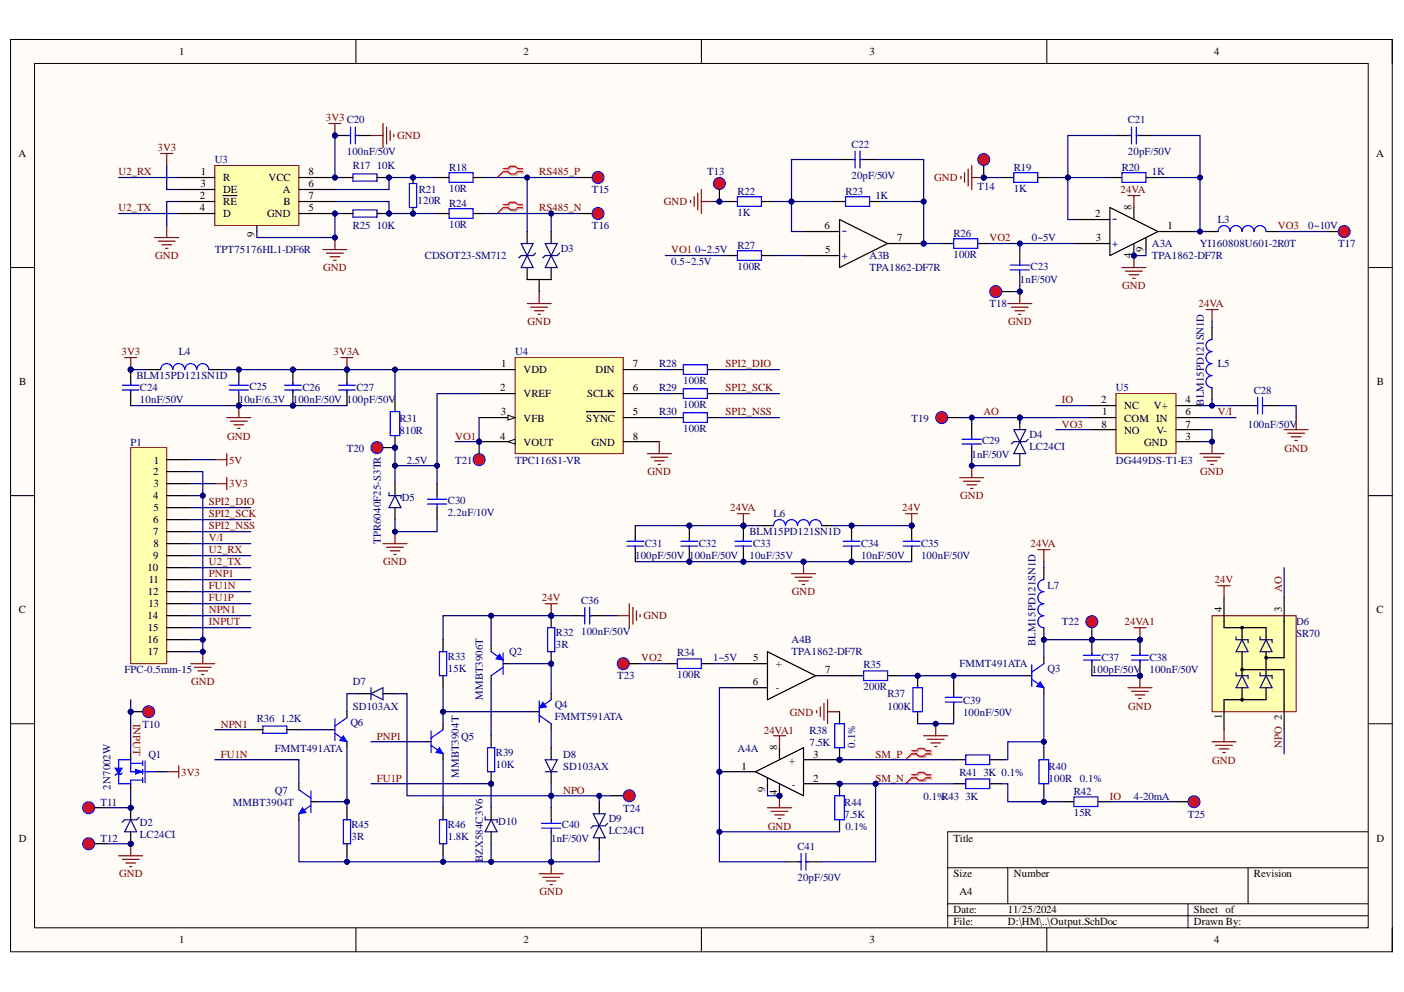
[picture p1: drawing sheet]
<svg xmlns="http://www.w3.org/2000/svg" width="297mm" height="210mm" viewBox="0 0 297 210" stroke-linecap="round" stroke-linejoin="round" font-family="sans-serif">
<defs><g id="words">
<g font-size="3.5" fill="#000080">
<text x="235.3" y="47.3">-</text>
<text x="178.1" y="49.8">-</text>
</g>
<g font-size="2.3">
<text x="37.9" y="11.7">1</text>
<text x="110.8" y="11.7">2</text>
<text x="183.9" y="11.7">3</text>
<text x="256.9" y="11.7">4</text>
<text x="3.9" y="33.3">A</text>
<text x="291.2" y="33.3">A</text>
<text x="42.4" y="39.7">3</text>
<text x="42.5" y="37.1">1</text>
<text x="47.2" y="38.4">R</text>
<text x="47.2" y="40.9">DE</text>
<text x="56.8" y="38.4">VCC</text>
<text x="59.8" y="40.9">A</text>
<text x="65.2" y="39.7">6</text>
<text x="65.2" y="37.1">8</text>
<text x="42.3" y="42.2">2</text>
<text x="42.3" y="44.7">4</text>
<text x="47.2" y="43.5">RE</text>
<text x="47.2" y="46">D</text>
<text x="56.5" y="46">GND</text>
<text x="60" y="43.5">B</text>
<text x="65.2" y="44.7">5</text>
<text x="65.2" y="42.2">7</text>
<text x="231.7" y="46">2</text>
<text x="239.4" y="44.4" transform="rotate(-90 239.4 44.4)">8</text>
<text x="53.8" y="50.1" transform="rotate(-90 53.8 50.1)">9</text>
<text x="174.5" y="48.5">6</text>
<text x="174.6" y="53.6">5</text>
<text x="189.8" y="51.1">7</text>
<text x="231.8" y="51.1">3</text>
<text x="241.9" y="53.3" transform="rotate(-90 241.9 53.3)">9</text>
<text x="247" y="48.5">1</text>
<text x="239.4" y="54.6" transform="rotate(-90 239.4 54.6)">4</text>
<text x="106" y="77.7">1</text>
<text x="133.9" y="77.7">7</text>
<text x="4.1" y="81.5">B</text>
<text x="105.8" y="82.8">2</text>
<text x="110.8" y="79">VDD</text>
<text x="126" y="79">DIN</text>
<text x="133.9" y="82.8">6</text>
<text x="291.3" y="81.5">B</text>
<text x="105.9" y="87.8">3</text>
<text x="110.8" y="89.2">VFB</text>
<text x="110.8" y="84">VREF</text>
<text x="124" y="89.2">SYNC</text>
<text x="124.2" y="84">SCLK</text>
<text x="133.9" y="87.8">5</text>
<text x="232.9" y="85.3">2</text>
<text x="233.2" y="87.8">1</text>
<text x="237.8" y="89.2">COM IN</text>
<text x="237.8" y="86.6">NC</text>
<text x="244.1" y="86.6">V+</text>
<text x="250.8" y="85.3">4</text>
<text x="250.8" y="87.8">6</text>
<text x="105.8" y="93">4</text>
<text x="110.8" y="94.3">VOUT</text>
<text x="125.1" y="94.3">GND</text>
<text x="133.9" y="93">8</text>
<text x="233" y="90.5">8</text>
<text x="237.8" y="91.7">NO</text>
<text x="242.1" y="94.3">GND</text>
<text x="244.7" y="91.7">V-</text>
<text x="250.8" y="93">3</text>
<text x="250.8" y="90.5">7</text>
<text x="32.4" y="100.6">2</text>
<text x="32.6" y="98.1">1</text>
<text x="32.4" y="105.7">4</text>
<text x="32.5" y="103.1">3</text>
<text x="32.4" y="110.8">6</text>
<text x="32.4" y="113.3">7</text>
<text x="32.5" y="108.2">5</text>
<text x="32.4" y="118.4">9</text>
<text x="32.5" y="115.8">8</text>
<text x="31.2" y="120.9">10</text>
<text x="31.3" y="126">12</text>
<text x="31.5" y="123.4">11</text>
<text x="4" y="129.8">C</text>
<text x="31.2" y="131">14</text>
<text x="31.4" y="128.5">13</text>
<text x="258.5" y="129.5" transform="rotate(-90 258.5 129.5)">4</text>
<text x="271.2" y="129.5" transform="rotate(-90 271.2 129.5)">3</text>
<text x="291.2" y="129.8">C</text>
<text x="31.2" y="136.1">16</text>
<text x="31.3" y="133.6">15</text>
<text x="31.3" y="138.7">17</text>
<text x="159.3" y="139.9">5</text>
<text x="164.1" y="141.2">+</text>
<text x="174.6" y="142.5">7</text>
<text x="159.2" y="145">6</text>
<text x="164.1" y="146.3">-</text>
<text x="258.5" y="152.2" transform="rotate(-90 258.5 152.2)">1</text>
<text x="164.4" y="158.7" transform="rotate(-90 164.4 158.7)">8</text>
<text x="166.9" y="161.6">+</text>
<text x="172" y="160.3">3</text>
<text x="156.9" y="162.8">1</text>
<text x="161.9" y="167.7" transform="rotate(-90 161.9 167.7)">9</text>
<text x="167.5" y="166.6">-</text>
<text x="172" y="165.4">2</text>
<text x="164.4" y="168.2" transform="rotate(-90 164.4 168.2)">4</text>
<text x="4" y="178.1">D</text>
<text x="201.7" y="178.1">Title</text>
<text x="291.2" y="178.1">D</text>
<text x="201.7" y="185.7">Size</text>
<text x="214.5" y="185.7">Number</text>
<text x="265.3" y="185.7">Revision</text>
<text x="203" y="189.5">A4</text>
<text x="201.7" y="193.3">Date:</text>
<text x="201.7" y="195.8">File:</text>
<text x="213.2" y="193.3">11/25/2024</text>
<text x="213.2" y="195.8">D:\HM\..\Output.SchDoc</text>
<text x="252.6" y="193.3">Sheet of</text>
<text x="252.6" y="195.8">Drawn By:</text>
<text x="37.9" y="199.6">1</text>
<text x="110.8" y="199.6">2</text>
<text x="183.9" y="199.6">3</text>
<text x="256.9" y="199.6">4</text>
</g>
<g font-size="2.3" fill="#800000">
<text x="69" y="25.6">3V3 C20</text>
<text x="84" y="29.5">GND</text>
<text x="33.3" y="32">3V3</text>
<text x="25" y="37.1">U2_RX</text>
<text x="114.1" y="37.1">RS485_P</text>
<text x="197.7" y="38.4">GND</text>
<text x="237.1" y="40.9">24VA</text>
<text x="25" y="44.7">U2_TX</text>
<text x="114.1" y="44.7">RS485_N</text>
<text x="140.5" y="43.5">GND</text>
<text x="142" y="53.6">VO1</text>
<text x="209.3" y="51.1">VO2</text>
<text x="270.3" y="48.5">VO3</text>
<text x="32.8" y="54.9">GND</text>
<text x="68.4" y="57.4">GND</text>
<text x="237.4" y="61.2">GND</text>
<text x="253.6" y="65">24VA</text>
<text x="111.6" y="68.8">GND</text>
<text x="213.3" y="68.8">GND</text>
<text x="25.7" y="75.2">3V3</text>
<text x="70.6" y="75.2">3V3A</text>
<text x="153.5" y="77.7">SPI2_DIO</text>
<text x="153.5" y="82.8">SPI2_SCK</text>
<text x="153.5" y="87.8">SPI2_NSS</text>
<text x="208.1" y="87.8">AO</text>
<text x="224.6" y="85.3">IO</text>
<text x="257.6" y="87.8">V/I</text>
<text x="48.1" y="93">GND</text>
<text x="96.3" y="93">VO1</text>
<text x="224.6" y="90.5">VO3</text>
<text x="271.8" y="95.5">GND</text>
<text x="48.5" y="98.1">5V</text>
<text x="137" y="100.6">GND</text>
<text x="253.9" y="100.6">GND</text>
<text x="44.2" y="107">SPI2_DIO</text>
<text x="48.5" y="103.1">3V3</text>
<text x="203.2" y="105.7">GND</text>
<text x="44.2" y="109.5">SPI2_SCK</text>
<text x="44.2" y="112">SPI2_NSS</text>
<text x="154.5" y="108.2">24VA</text>
<text x="190.9" y="108.2">24V</text>
<text x="44.2" y="117.1">U2_RX</text>
<text x="44.2" y="119.6">U2_TX</text>
<text x="44.2" y="114.6">V/I</text>
<text x="81.1" y="119.6">GND</text>
<text x="218" y="115.8">24VA</text>
<text x="44.2" y="124.7">FU1N</text>
<text x="44.2" y="122.2">PNP1</text>
<text x="167.5" y="126">GND</text>
<text x="257" y="123.4">24V</text>
<text x="271.2" y="125.2" transform="rotate(-90 271.2 125.2)">AO</text>
<text x="44.2" y="129.8">NPN1</text>
<text x="44.2" y="127.2">FU1P</text>
<text x="114.6" y="127.2">24V</text>
<text x="136.1" y="131">GND</text>
<text x="44.2" y="132.3">INPUT</text>
<text x="237.9" y="132.3">24VA1</text>
<text x="135.6" y="139.9">VO2</text>
<text x="40.4" y="145">GND</text>
<text x="28.2" y="153.1" transform="rotate(90 28.2 153.1)">INPUT</text>
<text x="46.7" y="154">NPN1</text>
<text x="161.6" y="155.2">24VA1</text>
<text x="167.1" y="151.4">GND</text>
<text x="238.7" y="150.2">GND</text>
<text x="46.7" y="160.3">FU1N</text>
<text x="79.7" y="156.5">PNP1</text>
<text x="185.2" y="160.3">SM_P</text>
<text x="256.5" y="161.6">GND</text>
<text x="271.2" y="158.2" transform="rotate(-90 271.2 158.2)">NPO 2</text>
<text x="38.3" y="164.1">3V3</text>
<text x="79.7" y="165.4">FU1P</text>
<text x="119.1" y="167.9">NPO</text>
<text x="185.2" y="165.4">SM_N</text>
<text x="234.8" y="169.2">IO</text>
<text x="162.5" y="175.5">GND</text>
<text x="25.2" y="185.7">GND</text>
<text x="114.1" y="189.5">GND</text>
</g>
<g font-size="2.3" fill="#000080">
<text x="238.6" y="26.1">C21</text>
<text x="45.4" y="34.6">U3</text>
<text x="73.4" y="32.8">100nF/50V</text>
<text x="74.6" y="35.8">R17</text>
<text x="79.7" y="35.8">10K</text>
<text x="180.1" y="31.3">C22</text>
<text x="238.6" y="32.8">20pF/50V</text>
<text x="88.6" y="40.9">R21</text>
<text x="95" y="40.7">10R</text>
<text x="95" y="36.1">R18</text>
<text x="125.2" y="40.9">T15</text>
<text x="149.6" y="37.1">T13</text>
<text x="156" y="41.2">R22</text>
<text x="178.9" y="41.2">R23</text>
<text x="180.1" y="37.9">20pF/50V</text>
<text x="206.8" y="40.2">T14</text>
<text x="214.5" y="40.7">1K</text>
<text x="214.5" y="36.1">R19</text>
<text x="237.3" y="36.1">R20</text>
<text x="243.7" y="37.1">1K</text>
<text x="88.3" y="43.2">120R</text>
<text x="95" y="43.7">R24</text>
<text x="156" y="45.7">1K</text>
<text x="185.2" y="42.2">1K</text>
<text x="257.6" y="47.3">L3</text>
<text x="45.4" y="53.6">TPT75176HL1-DF6R</text>
<text x="74.6" y="48.5">R25</text>
<text x="79.7" y="48.5">10K</text>
<text x="95" y="48.3">10R</text>
<text x="118.6" y="53.3">D3</text>
<text x="125.2" y="48.5">T16</text>
<text x="147.1" y="53.6">0~2.5V</text>
<text x="156" y="52.6">R27</text>
<text x="201.7" y="50.1">R26</text>
<text x="218.3" y="51.1">0~5V</text>
<text x="235.3" y="52.3">+</text>
<text x="243.7" y="52.3">A3A</text>
<text x="253.8" y="52.3">YI160808U601-2R0T</text>
<text x="276.8" y="48.5">0~10V</text>
<text x="283.1" y="52.3">T17</text>
<text x="89.9" y="54.9">CDSOT23-SM712</text>
<text x="142" y="56.1">0.5~2.5V</text>
<text x="156" y="57.2">100R</text>
<text x="178.1" y="54.9">+</text>
<text x="183.9" y="54.9">A3B</text>
<text x="183.9" y="57.4">TPA1862-DF7R</text>
<text x="201.7" y="54.6">100R</text>
<text x="215.8" y="59.9">1nF/50V</text>
<text x="218" y="57.2">C23</text>
<text x="243.7" y="54.9">TPA1862-DF7R</text>
<text x="209.3" y="65">T18</text>
<text x="37.8" y="75.2">L4</text>
<text x="109" y="75.2">U4</text>
<text x="139.4" y="77.7">R28</text>
<text x="257.6" y="77.7">L5</text>
<text x="28.9" y="80.2">BLM15PD121SN1D</text>
<text x="29.6" y="82.8">C24</text>
<text x="52.8" y="82.5">C25</text>
<text x="64" y="82.8">C26</text>
<text x="75.4" y="82.8">C27</text>
<text x="139.4" y="82.8">R29</text>
<text x="144.5" y="81.2">100R</text>
<text x="236.1" y="82.8">U5</text>
<text x="265.3" y="83.3">C28</text>
<text x="29.6" y="85.3">10nF/50V</text>
<text x="50.5" y="85.3">10uF/6.3V 100nF/50V 100pF/50V</text>
<text x="84.5" y="89.2">R31</text>
<text x="139.4" y="87.8">R30</text>
<text x="144.5" y="86.3">100R</text>
<text x="192.8" y="89.2">T19</text>
<text x="254.7" y="85.8" transform="rotate(-90 254.7 85.8)">BLM15PD121SN1D</text>
<text x="27.6" y="94.3">P1</text>
<text x="73.4" y="95.5">T20</text>
<text x="84.5" y="91.7">810R</text>
<text x="144.5" y="91.5">100R</text>
<text x="207.8" y="94">C29</text>
<text x="217.8" y="92.7">D4</text>
<text x="217.8" y="95.3">LC24CI</text>
<text x="264" y="90.5">100nF/50V</text>
<text x="86.1" y="98.1">2.5V</text>
<text x="96.3" y="98.1">T21</text>
<text x="109" y="98.1">TPC116S1-VR</text>
<text x="205.5" y="96.8">1nF/50V</text>
<text x="236.1" y="98.1">DG449DS-T1-E3</text>
<text x="85" y="106">D5</text>
<text x="94.8" y="106.7">C30</text>
<text x="94.8" y="109.2">2.2uF/10V</text>
<text x="158.6" y="113.3">BLM15PD121SN1D</text>
<text x="163.6" y="109.5">L6</text>
<text x="80.6" y="115.1" transform="rotate(-90 80.6 115.1)">TPR6040F25-S3TR</text>
<text x="134.4" y="118.4">100pF/50V 100nF/50V</text>
<text x="136.4" y="115.8">C31</text>
<text x="147.8" y="115.8">C32</text>
<text x="158.6" y="118.4">10uF/35V</text>
<text x="159.3" y="115.8">C33</text>
<text x="182.2" y="115.8">C34</text>
<text x="182.2" y="118.4">10nF/50V</text>
<text x="194.9" y="115.8">C35</text>
<text x="194.9" y="118.4">100nF/50V</text>
<text x="221.6" y="124.7">L7</text>
<text x="122.9" y="127.8">C36</text>
<text x="117.6" y="134.6">R32</text>
<text x="117.6" y="137.1">3R</text>
<text x="122.9" y="134.3">100nF/50V</text>
<text x="167.4" y="136.1">A4B</text>
<text x="219.1" y="136.6" transform="rotate(-90 219.1 136.6)">BLM15PD121SN1D</text>
<text x="224.6" y="132.3">T22</text>
<text x="274.2" y="132.3">D6</text>
<text x="274.2" y="134.9">SR70</text>
<text x="26.3" y="142.5">FPC-0.5mm-15</text>
<text x="94.8" y="139.7">R33</text>
<text x="94.8" y="142.2">15K</text>
<text x="107.7" y="138.7">Q2</text>
<text x="130.6" y="143.7">T23</text>
<text x="143.2" y="143.5">100R</text>
<text x="143.2" y="138.9">R34</text>
<text x="150.9" y="139.9">1~5V</text>
<text x="167.4" y="138.7">TPA1862-DF7R</text>
<text x="182.7" y="141.4">R35</text>
<text x="203" y="141.2">FMMT491ATA</text>
<text x="221.6" y="142.2">Q3</text>
<text x="231" y="142.5">100pF/50V</text>
<text x="233" y="139.9">C37</text>
<text x="243.2" y="139.9">C38</text>
<text x="243.2" y="142.5">100nF/50V</text>
<text x="74.6" y="145">D7</text>
<text x="102.1" y="148" transform="rotate(-90 102.1 148)">MMBT3906T</text>
<text x="117.4" y="149.9">Q4</text>
<text x="182.7" y="146">200R</text>
<text x="187.8" y="147.5">R37</text>
<text x="203.7" y="148.9">C39</text>
<text x="30.1" y="154">T10</text>
<text x="54.3" y="152.7">R36</text>
<text x="59.4" y="152.7">1.2K</text>
<text x="74.1" y="153.7">Q6</text>
<text x="74.6" y="150.2">SD103AX</text>
<text x="117.4" y="152.4">FMMT591ATA</text>
<text x="171.3" y="155.2">R38</text>
<text x="187.8" y="150.2">100K</text>
<text x="203.7" y="151.4">100nF/50V</text>
<text x="31.4" y="160.3">Q1</text>
<text x="58.1" y="159">FMMT491ATA</text>
<text x="97.6" y="156.5">Q5</text>
<text x="104.9" y="160">R39</text>
<text x="119.1" y="160.3">D8</text>
<text x="156" y="159">A4A</text>
<text x="171.3" y="157.8">7.5K</text>
<text x="180.9" y="158.2" transform="rotate(-90 180.9 158.2)">0.1%</text>
<text x="23.4" y="167.1" transform="rotate(-90 23.4 167.1)">2N7002W</text>
<text x="58.1" y="167.9">Q7</text>
<text x="97.1" y="164.5" transform="rotate(-90 97.1 164.5)">MMBT3904T</text>
<text x="104.9" y="162.6">10K</text>
<text x="119.1" y="162.8">SD103AX</text>
<text x="203" y="164.1">R41</text>
<text x="208.1" y="164.1">3K 0.1%</text>
<text x="221.9" y="165.4">100R</text>
<text x="221.9" y="162.8">R40</text>
<text x="228.5" y="165.4">0.1%</text>
<text x="21.2" y="170.4">T11</text>
<text x="49.2" y="170.4">MMBT3904T</text>
<text x="131.8" y="171.7">T24</text>
<text x="178.6" y="173">7.5K</text>
<text x="178.6" y="170.4">R44</text>
<text x="195.4" y="169.2">0.1%R43</text>
<text x="204.3" y="169.2">3K</text>
<text x="227.2" y="172.7">15R</text>
<text x="227.2" y="168.2">R42</text>
<text x="239.9" y="169.2">4-20mA</text>
<text x="251.3" y="173">T25</text>
<text x="21.2" y="178.1">T12</text>
<text x="29.6" y="174.8">D2</text>
<text x="29.6" y="177.3">LC24CI</text>
<text x="74.4" y="175.3">R45</text>
<text x="74.4" y="177.8">3R</text>
<text x="94.8" y="175.3">R46</text>
<text x="94.8" y="177.8">1.8K</text>
<text x="105.4" y="174.6">D10</text>
<text x="116.6" y="178.1">1nF/50V</text>
<text x="118.9" y="175.3">C40</text>
<text x="128.8" y="174">D9</text>
<text x="128.8" y="176.5">LC24CI</text>
<text x="168.7" y="179.8">C41</text>
<text x="178.9" y="175.5">0.1%</text>
<text x="102.1" y="182.4" transform="rotate(-90 102.1 182.4)">BZX584C3V6</text>
<text x="168.7" y="186.4">20pF/50V</text>
</g>
</g></defs>
<path d="M2.2 8.4h292.4v193h-292.4z" fill-rule="evenodd" fill="#fffcf8"/>
<path d="M2.2 8.4h292.4v193h-292.4z" fill="none" stroke="#000" stroke-width=".21"/>
<path d="M7.3 13.4h282.2v182.9h-282.2z" fill-rule="evenodd" fill="#fffcf8"/>
<g fill="none" stroke="#000" stroke-width=".21">
<path d="M2.2 8.4h5.1M7.3 13.4h282.2v182.9h-282.2zM75.3 8.4v5M148.4 8.4v5M221.5 8.4v5M289.5 8.4h5.1v5M2.2 56.6h5.1M289.5 56.6h5.1M2.2 104.9h5.1M289.5 104.9h5.1M2.2 153.1h5.1M289.5 153.1h5.1"/>
<path d="M289.5 176h-89v20.3M75.3 196.3v5.1M148.4 196.3v5.1M200.5 183.6h89M200.5 191.2h89M200.5 193.8h89M213.2 183.6v7.6M221.5 196.3v5.1M251.3 191.2v5.1M264.1 183.6v7.6M294.6 196.3v5.1"/>
</g>
<circle cx="70.9" cy="45.2" r=".51" fill="#000080"/>
<circle cx="70.9" cy="45.2" r=".51" fill="none" stroke="#000080" stroke-width=".21"/>
<circle cx="70.9" cy="37.6" r=".51" fill="#000080"/>
<circle cx="70.9" cy="37.6" r=".51" fill="none" stroke="#000080" stroke-width=".21"/>
<path d="M45.4 35h17.8v12.7h-17.8z" fill-rule="evenodd" fill="#ffffb0"/>
<path d="M45.4 35h17.8v12.7h-17.8z" fill="none" stroke="#800000" stroke-width=".21"/>
<path d="M37.8 37.6h7.6M37.8 42.6h7.6M37.8 40.1h7.6M37.8 45.2h7.6M47.2 41.4h2.9M63.2 45.2h7.7" fill="none" stroke="#000" stroke-width=".25"/>
<circle cx="70.9" cy="45.2" r=".51" fill="#000080"/>
<circle cx="70.9" cy="45.2" r=".51" fill="none" stroke="#000080" stroke-width=".21"/>
<path d="M63.2 37.6h7.7M63.2 40.1h7.7M63.2 42.6h7.7" fill="none" stroke="#000" stroke-width=".25"/>
<circle cx="70.9" cy="37.6" r=".51" fill="#000080"/>
<circle cx="70.9" cy="37.6" r=".51" fill="none" stroke="#000080" stroke-width=".21"/>
<path d="M54.3 47.7v1.3" fill="none" stroke="#000" stroke-width=".25"/>
<circle cx="87.4" cy="37.6" r=".51" fill="#000080"/>
<circle cx="87.4" cy="37.6" r=".51" fill="none" stroke="#000080" stroke-width=".21"/>
<circle cx="87.4" cy="45.2" r=".51" fill="#000080"/>
<circle cx="87.4" cy="45.2" r=".51" fill="none" stroke="#000080" stroke-width=".21"/>
<path d="M86.6 38.8h1.5v5.1h-1.5z" fill="none" stroke="#00f" stroke-width=".25"/>
<path d="M87.4 37.6v1.2" fill="none" stroke="#000" stroke-width=".25"/>
<circle cx="87.4" cy="37.6" r=".51" fill="#000080"/>
<circle cx="87.4" cy="37.6" r=".51" fill="none" stroke="#000080" stroke-width=".21"/>
<path d="M87.4 43.9v1.3" fill="none" stroke="#000" stroke-width=".25"/>
<circle cx="87.4" cy="45.2" r=".51" fill="#000080"/>
<circle cx="87.4" cy="45.2" r=".51" fill="none" stroke="#000080" stroke-width=".21"/>
<circle cx="82.3" cy="37.6" r=".51" fill="#000080"/>
<circle cx="82.3" cy="37.6" r=".51" fill="none" stroke="#000080" stroke-width=".21"/>
<path d="M74.7 36.8h5.1v1.5h-5.1z" fill="none" stroke="#00f" stroke-width=".25"/>
<path d="M72.1 37.6h2.6M79.8 37.6h2.5" fill="none" stroke="#000" stroke-width=".25"/>
<circle cx="82.3" cy="37.6" r=".51" fill="#000080"/>
<circle cx="82.3" cy="37.6" r=".51" fill="none" stroke="#000080" stroke-width=".21"/>
<circle cx="101.4" cy="93.4" r=".51" fill="#000080"/>
<circle cx="101.4" cy="93.4" r=".51" fill="none" stroke="#000080" stroke-width=".21"/>
<path d="M109 75.7h22.9v20.3h-22.9z" fill-rule="evenodd" fill="#ffffb0"/>
<path d="M109 75.7h22.9v20.3h-22.9z" fill="none" stroke="#800000" stroke-width=".21"/>
<path d="M101.4 88.4h7.6M131.9 93.4h7.6" fill="none" stroke="#000" stroke-width=".25"/>
<path d="M107.5 87.9l1.5 .5-1.5 .5z" fill="#f8fcff"/>
<path d="M107.5 87.9l1.5 .5-1.5 .5z" fill="none" stroke="#000" stroke-width=".21"/>
<path d="M101.4 93.4h7.6" fill="none" stroke="#000" stroke-width=".25"/>
<path d="M107.5 93.4l1.5-.5v1.1z" fill="#f8fcff"/>
<path d="M107.5 93.4l1.5-.5v1.1z" fill="none" stroke="#000" stroke-width=".21"/>
<circle cx="101.4" cy="93.4" r=".51" fill="#000080"/>
<circle cx="101.4" cy="93.4" r=".51" fill="none" stroke="#000080" stroke-width=".21"/>
<path d="M101.4 78.2h7.6M131.9 78.2h7.6M101.4 83.3h7.6M124 87.1h6.1M131.9 88.4h7.6M131.9 83.3h7.6" fill="none" stroke="#000" stroke-width=".25"/>
<path d="M81 115h5.1M81.8 115.8h3.5M82.5 116.6h2.1M83.3 117.3h.5M83.6 112.5v2.5" fill="none" stroke="#800000" stroke-width=".25"/>
<circle cx="83.6" cy="112.5" r=".51" fill="#000080"/>
<circle cx="83.6" cy="112.5" r=".51" fill="none" stroke="#000080" stroke-width=".21"/>
<path d="M219.6 116.3h2.5M220.8 116.3v2.5M172.8 150.3v.5M173.5 149.6v2M174.3 148.8v3.6M175.1 148.1v5M175.1 150.6h2.5" fill="none" stroke="#800000" stroke-width=".25"/>
<path d="M220.8 158.2v2.6M201.8 160.8h2.5M209.4 160.8h2.5M220.8 165.8v2.6" fill="none" stroke="#000" stroke-width=".25"/>
<path d="M204.3 159.7h5.1v2.1h-5.1zM219.8 160.8h2.1v5h-2.1z" fill="none" stroke="#00f" stroke-width=".25"/>
<circle cx="177.6" cy="160.8" r=".51" fill="#000080"/>
<circle cx="177.6" cy="160.8" r=".51" fill="none" stroke="#000080" stroke-width=".21"/>
<path d="M177.6 158.2v2.6" fill="none" stroke="#000" stroke-width=".25"/>
<circle cx="177.6" cy="160.8" r=".51" fill="#000080"/>
<circle cx="177.6" cy="160.8" r=".51" fill="none" stroke="#000080" stroke-width=".21"/>
<path d="M177.6 150.6v2.5M201.8 165.8h2.5M209.4 165.8h2.5" fill="none" stroke="#000" stroke-width=".25"/>
<path d="M176.6 153.1h2v5.1h-2zM204.3 164.8h5.1v2.1h-5.1z" fill="none" stroke="#00f" stroke-width=".25"/>
<circle cx="177.6" cy="165.8" r=".51" fill="#000080"/>
<circle cx="177.6" cy="165.8" r=".51" fill="none" stroke="#000080" stroke-width=".21"/>
<path d="M177.6 165.8v2.6" fill="none" stroke="#000" stroke-width=".25"/>
<circle cx="177.6" cy="165.8" r=".51" fill="#000080"/>
<circle cx="177.6" cy="165.8" r=".51" fill="none" stroke="#000080" stroke-width=".21"/>
<path d="M177.6 173.5v2.5" fill="none" stroke="#000" stroke-width=".25"/>
<path d="M176.6 168.4h2v5.1h-2z" fill="none" stroke="#00f" stroke-width=".25"/>
<circle cx="101.4" cy="93.4" r=".51" fill="#000080"/>
<circle cx="101.4" cy="93.4" r=".51" fill="none" stroke="#000080" stroke-width=".21"/>
<circle cx="101.4" cy="97.3" r="1.27" fill="#ee0e22"/>
<circle cx="101.4" cy="97.3" r="1.27" fill="none" stroke="#00f" stroke-width=".21"/>
<path d="M101.4 93.4v2.6" fill="none" stroke="#000" stroke-width=".25"/>
<circle cx="101.4" cy="93.4" r=".51" fill="#000080"/>
<circle cx="101.4" cy="93.4" r=".51" fill="none" stroke="#000080" stroke-width=".21"/>
<path d="M31.5 78.2h2.5M44.2 78.2h2.5" fill="none" stroke="#000" stroke-width=".25"/>
<path d="M34 78.2a1.27 1.27 0 0 1 1.3-1.3 1.27 1.27 0 0 1 1.2 1.3 1.27 1.27 0 0 1 1.3-1.3 1.27 1.27 0 0 1 1.3 1.3 1.27 1.27 0 0 1 1.3-1.3 1.27 1.27 0 0 1 1.2 1.3 1.27 1.27 0 0 1 1.3-1.3 1.27 1.27 0 0 1 1.3 1.3" fill="none" stroke="#00f" stroke-width=".25"/>
<path d="M72.1 75.7h2.6M73.4 75.7v2.5" fill="none" stroke="#800000" stroke-width=".25"/>
<circle cx="73.4" cy="78.2" r=".51" fill="#000080"/>
<circle cx="73.4" cy="78.2" r=".51" fill="none" stroke="#000080" stroke-width=".21"/>
<path d="M48 88.4h5.1M48.7 89.1h3.6M49.5 89.9h2M50.3 90.7h.5M50.5 85.8v2.6" fill="none" stroke="#800000" stroke-width=".25"/>
<circle cx="50.5" cy="85.8" r=".51" fill="#000080"/>
<circle cx="50.5" cy="85.8" r=".51" fill="none" stroke="#000080" stroke-width=".21"/>
<path d="M93 137.9h1.5v5.1h-1.5z" fill="none" stroke="#00f" stroke-width=".25"/>
<path d="M93.7 135.4v2.5M93.7 143v2.5" fill="none" stroke="#000" stroke-width=".25"/>
<circle cx="116.6" cy="140.4" r=".51" fill="#000080"/>
<circle cx="116.6" cy="140.4" r=".51" fill="none" stroke="#000080" stroke-width=".21"/>
<circle cx="116.6" cy="130.3" r=".51" fill="#000080"/>
<circle cx="116.6" cy="130.3" r=".51" fill="none" stroke="#000080" stroke-width=".21"/>
<path d="M115.8 132.8h1.6v5.1h-1.6z" fill="none" stroke="#00f" stroke-width=".25"/>
<path d="M116.6 137.9v2.5" fill="none" stroke="#000" stroke-width=".25"/>
<circle cx="116.6" cy="140.4" r=".51" fill="#000080"/>
<circle cx="116.6" cy="140.4" r=".51" fill="none" stroke="#000080" stroke-width=".21"/>
<path d="M116.6 130.3v2.5" fill="none" stroke="#000" stroke-width=".25"/>
<circle cx="116.6" cy="130.3" r=".51" fill="#000080"/>
<circle cx="116.6" cy="130.3" r=".51" fill="none" stroke="#000080" stroke-width=".21"/>
<circle cx="103.9" cy="165.8" r=".51" fill="#000080"/>
<circle cx="103.9" cy="165.8" r=".51" fill="none" stroke="#000080" stroke-width=".21"/>
<path d="M103.1 158.2h1.6v5.1h-1.6z" fill="none" stroke="#00f" stroke-width=".25"/>
<path d="M103.9 163.3v2.5" fill="none" stroke="#000" stroke-width=".25"/>
<circle cx="103.9" cy="165.8" r=".51" fill="#000080"/>
<circle cx="103.9" cy="165.8" r=".51" fill="none" stroke="#000080" stroke-width=".21"/>
<g fill="none" stroke="#000" stroke-width=".25">
<path d="M53.1 154.4h2.5M60.7 154.4h2.5M75.9 146.8h2.6M81 146.8h2.6M103.9 155.7v2.5M116.6 158.2v2.6M73.4 170.9v2.6M73.4 178.5v2.6M93.7 170.9v2.6M93.7 178.5v2.6M103.9 170.9v2.6M103.9 176v2.5"/>
<path d="M116.6 163.3v2.5"/>
</g>
<path d="M55.6 153.6h5.1v1.6h-5.1zM72.6 173.5h1.6v5h-1.6zM93 173.5h1.5v5h-1.5z" fill="none" stroke="#00f" stroke-width=".25"/>
<path d="M78.5 146.8l2.5-1.3v2.6zM78.5 145.5v2.6M102.6 172.8v.7h2.6v.6M103.9 173.5l1.3 2.5h-2.6zM115.3 160.8h2.6l-1.3 2.5zM115.3 163.3h2.6" fill="none" stroke="#11037f" stroke-width=".25"/>
<path d="M115.3 127.7h2.6M116.6 127.7v2.6" fill="none" stroke="#800000" stroke-width=".25"/>
<circle cx="116.6" cy="130.3" r=".51" fill="#000080"/>
<circle cx="116.6" cy="130.3" r=".51" fill="none" stroke="#000080" stroke-width=".21"/>
<circle cx="83.6" cy="94.7" r=".51" fill="#000080"/>
<circle cx="83.6" cy="94.7" r=".51" fill="none" stroke="#000080" stroke-width=".21"/>
<path d="M83.6 84.6v2.5M83.6 92.2v2.5" fill="none" stroke="#000" stroke-width=".25"/>
<circle cx="83.6" cy="94.7" r=".51" fill="#000080"/>
<circle cx="83.6" cy="94.7" r=".51" fill="none" stroke="#000080" stroke-width=".21"/>
<path d="M214.5 36.5h5.1v2.1h-5.1zM237.4 36.5h5v2.1h-5zM82.5 87.1h2.1v5.1h-2.1z" fill="none" stroke="#00f" stroke-width=".25"/>
<path d="M211.9 37.6h2.6M219.6 37.6h2.5M234.8 37.6h2.6M242.4 37.6h2.6" fill="none" stroke="#000" stroke-width=".25"/>
<path d="M203.3 37.3v.5M204.1 36.5v2.1M204.8 35.8v3.5M205.6 35v5.1M205.6 37.6h2.5" fill="none" stroke="#800000" stroke-width=".25"/>
<circle cx="208.1" cy="37.6" r=".51" fill="#000080"/>
<circle cx="208.1" cy="37.6" r=".51" fill="none" stroke="#000080" stroke-width=".21"/>
<path d="M191.6 108.7h2.5M192.9 108.7v2.5" fill="none" stroke="#800000" stroke-width=".25"/>
<circle cx="192.9" cy="111.2" r=".51" fill="#000080"/>
<circle cx="192.9" cy="111.2" r=".51" fill="none" stroke="#000080" stroke-width=".21"/>
<path d="M161.1 111.2h2.5M173.8 111.2h2.6" fill="none" stroke="#000" stroke-width=".25"/>
<path d="M163.6 111.2a1.27 1.27 0 0 1 1.3-1.2 1.27 1.27 0 0 1 1.3 1.2 1.27 1.27 0 0 1 1.3-1.2 1.27 1.27 0 0 1 1.2 1.2 1.27 1.27 0 0 1 1.3-1.2 1.27 1.27 0 0 1 1.3 1.2 1.27 1.27 0 0 1 1.2-1.2 1.27 1.27 0 0 1 1.3 1.2" fill="none" stroke="#00f" stroke-width=".25"/>
<circle cx="231" cy="135.4" r=".51" fill="#000080"/>
<circle cx="231" cy="135.4" r=".51" fill="none" stroke="#000080" stroke-width=".21"/>
<circle cx="231" cy="131.5" r="1.27" fill="#ee0e22"/>
<circle cx="231" cy="131.5" r="1.27" fill="none" stroke="#00f" stroke-width=".21"/>
<path d="M231 132.8v2.6" fill="none" stroke="#000" stroke-width=".25"/>
<circle cx="231" cy="135.4" r=".51" fill="#000080"/>
<circle cx="231" cy="135.4" r=".51" fill="none" stroke="#000080" stroke-width=".21"/>
<path d="M170 118.8v2.6M167.5 121.4h5M168.2 122.1h3.6M169 122.9h2M169.7 123.7h.5" fill="none" stroke="#800000" stroke-width=".25"/>
<circle cx="170" cy="118.8" r=".51" fill="#000080"/>
<circle cx="170" cy="118.8" r=".51" fill="none" stroke="#000080" stroke-width=".21"/>
<circle cx="126.5" cy="37.6" r="1.27" fill="#ee0e22"/>
<circle cx="126.5" cy="37.6" r="1.27" fill="none" stroke="#00f" stroke-width=".21"/>
<path d="M122.7 37.6h2.6" fill="none" stroke="#000" stroke-width=".25"/>
<circle cx="126.5" cy="45.2" r="1.27" fill="#ee0e22"/>
<circle cx="126.5" cy="45.2" r="1.27" fill="none" stroke="#00f" stroke-width=".21"/>
<path d="M122.7 45.2h2.6" fill="none" stroke="#000" stroke-width=".25"/>
<circle cx="252.6" cy="169.6" r="1.27" fill="#ee0e22"/>
<circle cx="252.6" cy="169.6" r="1.27" fill="none" stroke="#00f" stroke-width=".21"/>
<path d="M248.8 169.6h2.5" fill="none" stroke="#000" stroke-width=".25"/>
<circle cx="133.1" cy="168.4" r="1.27" fill="#ee0e22"/>
<circle cx="133.1" cy="168.4" r="1.27" fill="none" stroke="#00f" stroke-width=".21"/>
<path d="M129.3 168.4h2.6" fill="none" stroke="#000" stroke-width=".25"/>
<circle cx="195.4" cy="51.5" r=".51" fill="#000080"/>
<circle cx="195.4" cy="51.5" r=".51" fill="none" stroke="#000080" stroke-width=".21"/>
<path d="M170 49h7.6M170 54.1h7.6M187.8 51.5h7.6" fill="none" stroke="#000" stroke-width=".25"/>
<circle cx="195.4" cy="51.5" r=".51" fill="#000080"/>
<circle cx="195.4" cy="51.5" r=".51" fill="none" stroke="#000080" stroke-width=".21"/>
<path d="M177.6 46.5l10.2 5-10.2 5.1z" fill="none" stroke="#000" stroke-width=".25"/>
<circle cx="239.9" cy="54.1" r=".51" fill="#000080"/>
<circle cx="239.9" cy="54.1" r=".51" fill="none" stroke="#000080" stroke-width=".21"/>
<path d="M227.2 46.5h7.6M227.2 51.5h7.6M239.9 51.5v2.6M245 49h7.6" fill="none" stroke="#000" stroke-width=".25"/>
<circle cx="239.9" cy="54.1" r=".51" fill="#000080"/>
<circle cx="239.9" cy="54.1" r=".51" fill="none" stroke="#000080" stroke-width=".21"/>
<path d="M234.8 43.9l10.2 5.1-10.2 5.1zM239.9 43.9v2.6M242.4 50.3v2.5" fill="none" stroke="#000" stroke-width=".25"/>
<path d="M237.4 56.6h5M238.1 57.4h3.6M238.6 41.4h2.6M238.9 58.1h2M239.6 58.9h.6M239.9 41.4v2.5M239.9 54.1v2.5" fill="none" stroke="#800000" stroke-width=".25"/>
<circle cx="239.9" cy="54.1" r=".51" fill="#000080"/>
<circle cx="239.9" cy="54.1" r=".51" fill="none" stroke="#000080" stroke-width=".21"/>
<path d="M162.4 137.9l10.1 5.1-10.1 5.1zM154.7 145.5h7.7M154.7 140.4h7.7M172.5 143h7.7" fill="none" stroke="#000" stroke-width=".25"/>
<circle cx="177.6" cy="165.8" r=".51" fill="#000080"/>
<circle cx="177.6" cy="165.8" r=".51" fill="none" stroke="#000080" stroke-width=".21"/>
<circle cx="177.6" cy="160.8" r=".51" fill="#000080"/>
<circle cx="177.6" cy="160.8" r=".51" fill="none" stroke="#000080" stroke-width=".21"/>
<circle cx="152.2" cy="163.3" r=".51" fill="#000080"/>
<circle cx="152.2" cy="163.3" r=".51" fill="none" stroke="#000080" stroke-width=".21"/>
<circle cx="164.9" cy="168.4" r=".51" fill="#000080"/>
<circle cx="164.9" cy="168.4" r=".51" fill="none" stroke="#000080" stroke-width=".21"/>
<path d="M170 165.8h7.6" fill="none" stroke="#000" stroke-width=".25"/>
<circle cx="177.6" cy="165.8" r=".51" fill="#000080"/>
<circle cx="177.6" cy="165.8" r=".51" fill="none" stroke="#000080" stroke-width=".21"/>
<path d="M170 160.8h7.6" fill="none" stroke="#000" stroke-width=".25"/>
<circle cx="177.6" cy="160.8" r=".51" fill="#000080"/>
<circle cx="177.6" cy="160.8" r=".51" fill="none" stroke="#000080" stroke-width=".21"/>
<path d="M152.2 163.3h7.6" fill="none" stroke="#000" stroke-width=".25"/>
<circle cx="152.2" cy="163.3" r=".51" fill="#000080"/>
<circle cx="152.2" cy="163.3" r=".51" fill="none" stroke="#000080" stroke-width=".21"/>
<path d="M164.9 158.2v2.6M164.9 165.8v2.6" fill="none" stroke="#000" stroke-width=".25"/>
<circle cx="164.9" cy="168.4" r=".51" fill="#000080"/>
<circle cx="164.9" cy="168.4" r=".51" fill="none" stroke="#000080" stroke-width=".21"/>
<path d="M159.8 163.3l10.2-5.1v10.2zM162.4 164.6v2.5" fill="none" stroke="#000" stroke-width=".25"/>
<path d="M162.4 170.9h5.1M163.1 171.7h3.6M163.9 172.4h2M164.7 173.2h.5M164.9 168.4v2.5" fill="none" stroke="#800000" stroke-width=".25"/>
<circle cx="164.9" cy="168.4" r=".51" fill="#000080"/>
<circle cx="164.9" cy="168.4" r=".51" fill="none" stroke="#000080" stroke-width=".21"/>
<path d="M163.6 155.7h2.6M164.9 155.7v2.5M114.1 184.9h5.1M114.8 185.6h3.6M115.6 186.4h2M116.4 187.2h.5M116.6 182.3v2.6" fill="none" stroke="#800000" stroke-width=".25"/>
<path d="M106.7 35.9h1l.5-.5h1l.5 .5h1.1M106.7 36.5h1l.5 .6h1l.5-.6h1.1M106.7 43.5h1l.5-.5h1l.5 .5h1.1M106.7 44.2h1l.5 .5h1l.5-.5h1.1M193.1 159.1h1l.6-.5h1l.5 .5h1M193.1 159.7h1l.6 .6h1l.5-.6h1M193.1 164.2h1l.6-.5h1l.5 .5h1M193.1 164.8h1l.6 .5h1l.5-.5h1" fill="none" stroke="#d0a19e" stroke-width=".25"/>
<path d="M106.7 36.5l-1.5 1.1M106.7 44.2l-1.5 1M193.1 159.7l-1.5 1.1M193.1 164.8l-1.5 1" fill="none" stroke="#d0a19e" stroke-width=".21"/>
<path d="M106.4 35.7h1.1l.5-.6h1l.5 .6h1M106.4 36.3h1.1l.5 .5h1l.5-.5h1M106.4 43.3h1.1l.5-.5h1l.5 .5h1M106.4 43.9h1.1l.5 .5h1l.5-.5h1M192.9 158.9h1l.5-.6h1l.5 .6h1M192.9 159.5h1l.5 .5h1l.5-.5h1M192.9 163.9h1l.5-.5h1l.5 .5h1M192.9 164.6h1l.5 .5h1l.5-.5h1" fill="none" stroke="#f00" stroke-width=".25"/>
<path d="M106.4 36.3l-1.2 1.3M106.4 43.9l-1.2 1.3M192.9 159.5l-1.3 1.3M192.9 164.6l-1.3 1.2" fill="none" stroke="#f00" stroke-width=".21"/>
<circle cx="116.6" cy="182.3" r=".51" fill="#000080"/>
<circle cx="116.6" cy="182.3" r=".51" fill="none" stroke="#000080" stroke-width=".21"/>
<circle cx="284.4" cy="49" r="1.27" fill="#ee0e22"/>
<circle cx="284.4" cy="49" r="1.27" fill="none" stroke="#00f" stroke-width=".21"/>
<path d="M280.6 49h2.5" fill="none" stroke="#000" stroke-width=".25"/>
<circle cx="208.1" cy="37.6" r=".51" fill="#000080"/>
<circle cx="208.1" cy="37.6" r=".51" fill="none" stroke="#000080" stroke-width=".21"/>
<circle cx="208.1" cy="33.8" r="1.27" fill="#ee0e22"/>
<circle cx="208.1" cy="33.8" r="1.27" fill="none" stroke="#00f" stroke-width=".21"/>
<path d="M208.1 35v2.6" fill="none" stroke="#000" stroke-width=".25"/>
<circle cx="208.1" cy="37.6" r=".51" fill="#000080"/>
<circle cx="208.1" cy="37.6" r=".51" fill="none" stroke="#000080" stroke-width=".21"/>
<circle cx="83.6" cy="94.7" r=".51" fill="#000080"/>
<circle cx="83.6" cy="94.7" r=".51" fill="none" stroke="#000080" stroke-width=".21"/>
<circle cx="79.8" cy="94.7" r="1.27" fill="#ee0e22"/>
<circle cx="79.8" cy="94.7" r="1.27" fill="none" stroke="#00f" stroke-width=".21"/>
<path d="M81 94.7h2.6" fill="none" stroke="#000" stroke-width=".25"/>
<circle cx="83.6" cy="94.7" r=".51" fill="#000080"/>
<circle cx="83.6" cy="94.7" r=".51" fill="none" stroke="#000080" stroke-width=".21"/>
<path d="M34 32.5h2.5M35.3 32.5v2.5M78.5 28.7h2.5M81 26.1v5.1M81.8 26.9v3.6M82.5 27.7v2M83.3 28.4v.5M32.7 50.3h5.1M33.5 51h3.5M34.3 51.8h2M35 52.6h.5M35.3 47.7v2.6" fill="none" stroke="#800000" stroke-width=".25"/>
<circle cx="82.3" cy="45.2" r=".51" fill="#000080"/>
<circle cx="82.3" cy="45.2" r=".51" fill="none" stroke="#000080" stroke-width=".21"/>
<path d="M74.7 44.4h5.1v1.5h-5.1z" fill="none" stroke="#00f" stroke-width=".25"/>
<path d="M79.8 45.2h2.5" fill="none" stroke="#000" stroke-width=".25"/>
<circle cx="82.3" cy="45.2" r=".51" fill="#000080"/>
<circle cx="82.3" cy="45.2" r=".51" fill="none" stroke="#000080" stroke-width=".21"/>
<path d="M72.1 45.2h2.6" fill="none" stroke="#000" stroke-width=".25"/>
<path d="M69.6 26.1h2.5M70.9 26.1v2.6" fill="none" stroke="#800000" stroke-width=".25"/>
<circle cx="70.9" cy="28.7" r=".51" fill="#000080"/>
<circle cx="70.9" cy="28.7" r=".51" fill="none" stroke="#000080" stroke-width=".21"/>
<path d="M68.3 52.8h5.1M69.1 53.6h3.5M69.8 54.3h2.1M70.6 55.1h.5M70.9 50.3v2.5" fill="none" stroke="#800000" stroke-width=".25"/>
<circle cx="70.9" cy="50.3" r=".51" fill="#000080"/>
<circle cx="70.9" cy="50.3" r=".51" fill="none" stroke="#000080" stroke-width=".21"/>
<path d="M153.5 42.6h2.5M161.1 42.6h2.5M176.4 42.6h2.5M184 42.6h2.5" fill="none" stroke="#000" stroke-width=".25"/>
<path d="M156 41.6h5.1v2.1h-5.1zM178.9 41.6h5.1v2.1h-5.1z" fill="none" stroke="#00f" stroke-width=".25"/>
<path d="M146.1 42.4v.5M146.9 41.6v2.1M147.6 40.9v3.5M148.4 40.1v5.1M148.4 42.6h2.5M213.2 64.2h5.1M214 65h3.5M214.7 65.8h2.1M215.5 66.5h.5M215.8 61.7v2.5" fill="none" stroke="#800000" stroke-width=".25"/>
<circle cx="215.8" cy="61.7" r=".51" fill="#000080"/>
<circle cx="215.8" cy="61.7" r=".51" fill="none" stroke="#000080" stroke-width=".21"/>
<path d="M236.1 83.3h12.7v12.7h-12.7z" fill-rule="evenodd" fill="#ffffb0"/>
<path d="M236.1 83.3h12.7v12.7h-12.7z" fill="none" stroke="#800000" stroke-width=".21"/>
<path d="M231 88.4h5.1M231 85.8h5.1M231 90.9h5.1M248.8 88.4h5.1M248.8 85.8h5.1M248.8 93.4h5.1M248.8 90.9h5.1" fill="none" stroke="#000" stroke-width=".25"/>
<path d="M255.1 65.5h2.6M256.4 65.5v2.5M253.9 96h5.1M254.6 96.7h3.6M255.4 97.5h2M256.2 98.3h.5M256.4 93.4v2.6" fill="none" stroke="#800000" stroke-width=".25"/>
<circle cx="256.4" cy="93.4" r=".51" fill="#000080"/>
<circle cx="256.4" cy="93.4" r=".51" fill="none" stroke="#000080" stroke-width=".21"/>
<circle cx="199.2" cy="88.4" r="1.27" fill="#ee0e22"/>
<circle cx="199.2" cy="88.4" r="1.27" fill="none" stroke="#00f" stroke-width=".21"/>
<path d="M200.5 88.4h2.5" fill="none" stroke="#000" stroke-width=".25"/>
<circle cx="131.9" cy="140.4" r="1.27" fill="#ee0e22"/>
<circle cx="131.9" cy="140.4" r="1.27" fill="none" stroke="#00f" stroke-width=".21"/>
<path d="M133.1 140.4h2.6" fill="none" stroke="#000" stroke-width=".25"/>
<circle cx="210.7" cy="61.7" r="1.27" fill="#ee0e22"/>
<circle cx="210.7" cy="61.7" r="1.27" fill="none" stroke="#00f" stroke-width=".21"/>
<path d="M92.5 37.6h2.5M100.1 37.6h2.5M92.5 45.2h2.5M100.1 45.2h2.5M255.1 49h2.6M267.9 49h2.5M211.9 61.7h2.6" fill="none" stroke="#000" stroke-width=".25"/>
<g fill="none" stroke="#800000" stroke-width=".25">
<path d="M111.5 64.2h5.1M112.3 65h3.5M113.1 65.8h2M113.8 66.5h.5M114.1 61.7v2.5M136.9 96h5.1M137.7 96.7h3.6M138.5 97.5h2M139.2 98.3h.5M139.5 93.4v2.6M205.6 98.5v2.6M203 101.1h5.1"/>
<path d="M203.8 101.8h3.6M204.6 102.6h2M205.3 103.3h.5"/>
</g>
<path d="M95 36.5h5.1v2.1h-5.1zM95 44.2h5.1v2h-5.1zM257.7 49a1.27 1.27 0 0 1 1.3-1.3 1.27 1.27 0 0 1 1.2 1.3 1.27 1.27 0 0 1 1.3-1.3 1.27 1.27 0 0 1 1.3 1.3 1.27 1.27 0 0 1 1.2-1.3 1.27 1.27 0 0 1 1.3 1.3 1.27 1.27 0 0 1 1.3-1.3 1.27 1.27 0 0 1 1.3 1.3" fill="none" stroke="#00f" stroke-width=".25"/>
<circle cx="205.6" cy="98.5" r=".51" fill="#000080"/>
<circle cx="205.6" cy="98.5" r=".51" fill="none" stroke="#000080" stroke-width=".21"/>
<circle cx="215.8" cy="88.4" r=".51" fill="#000080"/>
<circle cx="215.8" cy="88.4" r=".51" fill="none" stroke="#000080" stroke-width=".21"/>
<path d="M215.8 88.4v2.5M215.8 96v2.5" fill="none" stroke="#000" stroke-width=".25"/>
<circle cx="215.8" cy="88.4" r=".51" fill="#000080"/>
<circle cx="215.8" cy="88.4" r=".51" fill="none" stroke="#000080" stroke-width=".21"/>
<path d="M214.5 90.9l2.5 5.1h-2.5l2.5-5.1zM214.5 93.4h2.5" fill="none" stroke="#11037f" stroke-width=".25"/>
<path d="M214.5 93.4l-.5 .6M217.5 92.9l-.5 .5" fill="none" stroke="#0c0087" stroke-width=".25"/>
<path d="M224.6 169.6h2.6M232.3 169.6h2.5" fill="none" stroke="#000" stroke-width=".25"/>
<path d="M227.2 168.6h5.1v2.1h-5.1z" fill="none" stroke="#00f" stroke-width=".25"/>
<path d="M256.4 130.3h17.8v20.3h-17.8z" fill-rule="evenodd" fill="#ffffb0"/>
<path d="M256.4 130.3h17.8v20.3h-17.8z" fill="none" stroke="#800000" stroke-width=".21"/>
<path d="M261.5 134.7v.7h2.6v.6M262.8 135.4l1.3 2.5h-2.6zM266.6 134.7v.7h2.5v.6M267.9 135.4l1.2 2.5h-2.5zM261.5 142.3v.7h2.6v.6M262.8 143l1.3 2.5h-2.6zM266.6 142.3v.7h2.5v.6M267.9 143l1.2 2.5h-2.5zM125.5 172.2l2.5 5.1h-2.5l2.5-5.1M125.5 174.7h2.5M125.5 172.2h2.5" fill="none" stroke="#11037f" stroke-width=".25"/>
<g fill="none" stroke="#000" stroke-width=".25">
<path d="M259 126.5v6.3h8.9v2.6M262.8 132.8v2.6M262.8 137.9v5.1M262.9 132.6a.27 .27 0 0 0-.4 .2 .27 .27 0 0 0 .4 .2 .27 .27 0 0 0 0-.4M267.9 137.9v5.1M268 138.9a.28 .28 0 0 0-.4 .1 .28 .28 0 0 0 .1 .4 .28 .28 0 0 0 .4-.1l-.1-.4M271.7 126.5v12.7h-3.8M262.8 145.5v2.6M262.8 141.7h8.9v12.7M262.9 147.8a.27 .27 0 0 0-.4 .3 .27 .27 0 0 0 .4 .2 .27 .27 0 0 0 0-.5M262.9 141.5a.27 .27 0 0 0-.4 .2 .27 .27 0 0 0 .4 .2 .27 .27 0 0 0 0-.4M267.9 145.5v2.6h-8.9v6.3"/>
<path d="M126.8 169.6v2.6M126.8 177.3v2.5"/>
</g>
<path d="M26.4 75.7h2.5M27.6 75.7v2.5M257.7 123.9h2.5M259 123.9v2.6M256.4 157h5.1M257.2 157.7h3.5M258 158.5h2M258.7 159.2h.5M259 154.4v2.6" fill="none" stroke="#800000" stroke-width=".25"/>
<path d="M125.5 174.7l-.5 .5M128.6 174.2l-.6 .5" fill="none" stroke="#0c0087" stroke-width=".25"/>
<circle cx="27.6" cy="78.2" r=".51" fill="#000080"/>
<circle cx="27.6" cy="78.2" r=".51" fill="none" stroke="#000080" stroke-width=".21"/>
<circle cx="220.8" cy="135.4" r=".51" fill="#000080"/>
<circle cx="220.8" cy="135.4" r=".51" fill="none" stroke="#000080" stroke-width=".21"/>
<path d="M220.8 120.1v2.6M220.8 132.8v2.6" fill="none" stroke="#000" stroke-width=".25"/>
<circle cx="220.8" cy="135.4" r=".51" fill="#000080"/>
<circle cx="220.8" cy="135.4" r=".51" fill="none" stroke="#000080" stroke-width=".21"/>
<path d="M220.8 122.7a1.27 1.27 0 0 0-1.2 1.2 1.27 1.27 0 0 0 1.2 1.3 1.27 1.27 0 0 0-1.2 1.3 1.27 1.27 0 0 0 1.2 1.2 1.27 1.27 0 0 0-1.2 1.3 1.27 1.27 0 0 0 1.2 1.3 1.27 1.27 0 0 0-1.2 1.2 1.27 1.27 0 0 0 1.2 1.3" fill="none" stroke="#00f" stroke-width=".25"/>
<path d="M156 108.7h2.6M157.3 108.7v2.5" fill="none" stroke="#800000" stroke-width=".25"/>
<circle cx="157.3" cy="111.2" r=".51" fill="#000080"/>
<circle cx="157.3" cy="111.2" r=".51" fill="none" stroke="#000080" stroke-width=".21"/>
<path d="M238.6 145.5h5.1M239.4 146.3h3.6M240.2 147h2M240.9 147.8h.5M241.2 143v2.5" fill="none" stroke="#800000" stroke-width=".25"/>
<circle cx="241.2" cy="143" r=".51" fill="#000080"/>
<circle cx="241.2" cy="143" r=".51" fill="none" stroke="#000080" stroke-width=".21"/>
<path d="M239.9 132.8h2.5M241.2 132.8v2.6" fill="none" stroke="#800000" stroke-width=".25"/>
<circle cx="241.2" cy="135.4" r=".51" fill="#000080"/>
<circle cx="241.2" cy="135.4" r=".51" fill="none" stroke="#000080" stroke-width=".21"/>
<path d="M153.5 54.1h2.5M161.1 54.1h2.5M199.2 51.5h2.6M206.9 51.5h2.5" fill="none" stroke="#000" stroke-width=".25"/>
<path d="M156 53.1h5.1v2h-5.1zM201.8 50.5h5.1v2.1h-5.1z" fill="none" stroke="#00f" stroke-width=".25"/>
<circle cx="194.1" cy="143" r=".51" fill="#000080"/>
<circle cx="194.1" cy="143" r=".51" fill="none" stroke="#000080" stroke-width=".21"/>
<path d="M194.1 143v2.5M194.1 150.6v2.5" fill="none" stroke="#000" stroke-width=".25"/>
<circle cx="194.1" cy="143" r=".51" fill="#000080"/>
<circle cx="194.1" cy="143" r=".51" fill="none" stroke="#000080" stroke-width=".21"/>
<path d="M193.1 145.5h2.1v5.1h-2.1z" fill="none" stroke="#00f" stroke-width=".25"/>
<path d="M195.4 155.7h5.1M196.2 156.4h3.5M196.9 157.2h2.1M197.7 158h.5M198 153.1v2.6" fill="none" stroke="#800000" stroke-width=".25"/>
<circle cx="198" cy="153.1" r=".51" fill="#000080"/>
<circle cx="198" cy="153.1" r=".51" fill="none" stroke="#000080" stroke-width=".21"/>
<circle cx="185.2" cy="165.8" r=".51" fill="#000080"/>
<circle cx="185.2" cy="165.8" r=".51" fill="none" stroke="#000080" stroke-width=".21"/>
<path d="M140.8 140.4h2.5M148.4 140.4h2.5" fill="none" stroke="#000" stroke-width=".25"/>
<path d="M143.3 139.4h5.1v2h-5.1z" fill="none" stroke="#00f" stroke-width=".25"/>
<path d="M130.6 130.3h2.5M133.1 127.7v5.1M133.9 128.5v3.6M134.7 129.3v2M135.4 130v.5" fill="none" stroke="#800000" stroke-width=".25"/>
<circle cx="152.2" cy="42.6" r=".51" fill="#000080"/>
<circle cx="152.2" cy="42.6" r=".51" fill="none" stroke="#000080" stroke-width=".21"/>
<circle cx="152.2" cy="38.8" r="1.27" fill="#ee0e22"/>
<circle cx="152.2" cy="38.8" r="1.27" fill="none" stroke="#00f" stroke-width=".21"/>
<path d="M152.2 40.1v2.5" fill="none" stroke="#000" stroke-width=".25"/>
<circle cx="152.2" cy="42.6" r=".51" fill="#000080"/>
<circle cx="152.2" cy="42.6" r=".51" fill="none" stroke="#000080" stroke-width=".21"/>
<g fill="none" stroke="#000" stroke-width=".25">
<path d="M177.6 33.8h3.3M181.9 33.8h3.3M236.1 28.7h3.3M240.4 28.7h3.3M142 78.2h2.6M149.7 78.2h2.5M256.4 69.3v2.6M142 83.3h2.6M142 88.4h2.6M149.7 83.3h2.5M149.7 88.4h2.5M256.4 82v2.6"/>
<path d="M180.2 143h2.5M187.8 143h2.5M166.2 182.3h3.3M170.5 182.3h3.3"/>
</g>
<g fill="none" stroke="#00f" stroke-width=".25">
<path d="M180.4 33.8h.5M180.9 32v3.5M181.9 32v3.5M181.9 33.8h.6M238.9 28.7h.5M239.4 26.9v3.6M240.4 26.9v3.6M240.4 28.7h.5M144.6 77.2h5.1v2h-5.1zM256.4 71.9a1.27 1.27 0 0 0-1.3 1.2 1.27 1.27 0 0 0 1.3 1.3 1.27 1.27 0 0 0-1.3 1.3 1.27 1.27 0 0 0 1.3 1.2 1.27 1.27 0 0 0-1.3 1.3 1.27 1.27 0 0 0 1.3 1.3 1.27 1.27 0 0 0-1.3 1.2 1.27 1.27 0 0 0 1.3 1.3M144.6 82.3h5.1v2h-5.1zM144.6 87.3h5.1v2.1h-5.1z"/>
<path d="M182.7 142h5.1v2h-5.1zM169 182.3h.5M169.5 180.6v3.5M170.5 180.6v3.5M170.5 182.3h.5"/>
</g>
<path d="M271.7 90.9h5.1M272.4 91.7h3.6M273.2 92.4h2M274 93.2h.5M274.2 88.4v2.5" fill="none" stroke="#800000" stroke-width=".25"/>
<circle cx="62" cy="85.8" r=".51" fill="#000080"/>
<circle cx="62" cy="85.8" r=".51" fill="none" stroke="#000080" stroke-width=".21"/>
<circle cx="62" cy="78.2" r=".51" fill="#000080"/>
<circle cx="62" cy="78.2" r=".51" fill="none" stroke="#000080" stroke-width=".21"/>
<path d="M62 82.5v3.3" fill="none" stroke="#000" stroke-width=".25"/>
<circle cx="62" cy="85.8" r=".51" fill="#000080"/>
<circle cx="62" cy="85.8" r=".51" fill="none" stroke="#000080" stroke-width=".21"/>
<path d="M62 78.2v3.3" fill="none" stroke="#000" stroke-width=".25"/>
<circle cx="62" cy="78.2" r=".51" fill="#000080"/>
<circle cx="62" cy="78.2" r=".51" fill="none" stroke="#000080" stroke-width=".21"/>
<path d="M60.2 81.5h3.5M60.2 82.5h3.5M62 81v.5M62 82.5v.5" fill="none" stroke="#00f" stroke-width=".25"/>
<circle cx="70.9" cy="28.7" r=".51" fill="#000080"/>
<circle cx="70.9" cy="28.7" r=".51" fill="none" stroke="#000080" stroke-width=".21"/>
<path d="M70.9 28.7h3.3M75.2 28.7h3.3" fill="none" stroke="#000" stroke-width=".25"/>
<circle cx="70.9" cy="28.7" r=".51" fill="#000080"/>
<circle cx="70.9" cy="28.7" r=".51" fill="none" stroke="#000080" stroke-width=".21"/>
<path d="M73.7 28.7h.5M74.2 26.9v3.6M75.2 26.9v3.6M75.2 28.7h.5M265.6 85.8h.5M266.1 84.1v3.5M267.1 84.1v3.5M267.1 85.8h.5" fill="none" stroke="#00f" stroke-width=".25"/>
<path d="M262.8 85.8h3.3M267.1 85.8h3.3" fill="none" stroke="#000" stroke-width=".25"/>
<circle cx="192.9" cy="111.2" r=".51" fill="#000080"/>
<circle cx="192.9" cy="111.2" r=".51" fill="none" stroke="#000080" stroke-width=".21"/>
<path d="M192.9 111.2v3.3M192.9 115.5v3.3" fill="none" stroke="#000" stroke-width=".25"/>
<circle cx="192.9" cy="111.2" r=".51" fill="#000080"/>
<circle cx="192.9" cy="111.2" r=".51" fill="none" stroke="#000080" stroke-width=".21"/>
<path d="M191.1 114.5h3.6M191.1 115.5h3.6M192.9 114v.5M192.9 115.5v.6" fill="none" stroke="#00f" stroke-width=".25"/>
<circle cx="145.8" cy="118.8" r=".51" fill="#000080"/>
<circle cx="145.8" cy="118.8" r=".51" fill="none" stroke="#000080" stroke-width=".21"/>
<circle cx="145.8" cy="111.2" r=".51" fill="#000080"/>
<circle cx="145.8" cy="111.2" r=".51" fill="none" stroke="#000080" stroke-width=".21"/>
<path d="M145.8 115.5v3.3" fill="none" stroke="#000" stroke-width=".25"/>
<circle cx="145.8" cy="118.8" r=".51" fill="#000080"/>
<circle cx="145.8" cy="118.8" r=".51" fill="none" stroke="#000080" stroke-width=".21"/>
<path d="M145.8 111.2v3.3" fill="none" stroke="#000" stroke-width=".25"/>
<circle cx="145.8" cy="111.2" r=".51" fill="#000080"/>
<circle cx="145.8" cy="111.2" r=".51" fill="none" stroke="#000080" stroke-width=".21"/>
<path d="M144.1 114.5h3.5M144.1 115.5h3.5M145.8 114v.5M145.8 115.5v.6M123.2 130.3h.5M123.7 128.5v3.6M124.7 128.5v3.6M124.7 130.3h.6" fill="none" stroke="#00f" stroke-width=".25"/>
<path d="M120.4 130.3h3.3M124.7 130.3h3.3" fill="none" stroke="#000" stroke-width=".25"/>
<circle cx="241.2" cy="143" r=".51" fill="#000080"/>
<circle cx="241.2" cy="143" r=".51" fill="none" stroke="#000080" stroke-width=".21"/>
<circle cx="241.2" cy="135.4" r=".51" fill="#000080"/>
<circle cx="241.2" cy="135.4" r=".51" fill="none" stroke="#000080" stroke-width=".21"/>
<path d="M241.2 139.7v3.3" fill="none" stroke="#000" stroke-width=".25"/>
<circle cx="241.2" cy="143" r=".51" fill="#000080"/>
<circle cx="241.2" cy="143" r=".51" fill="none" stroke="#000080" stroke-width=".21"/>
<path d="M241.2 135.4v3.3" fill="none" stroke="#000" stroke-width=".25"/>
<circle cx="241.2" cy="135.4" r=".51" fill="#000080"/>
<circle cx="241.2" cy="135.4" r=".51" fill="none" stroke="#000080" stroke-width=".21"/>
<path d="M239.4 138.7h3.6M239.4 139.7h3.6M241.2 138.2v.5M241.2 139.7v.5" fill="none" stroke="#00f" stroke-width=".25"/>
<circle cx="27.6" cy="78.2" r=".51" fill="#000080"/>
<circle cx="27.6" cy="78.2" r=".51" fill="none" stroke="#000080" stroke-width=".21"/>
<path d="M27.6 78.2v3.3M27.6 82.5v3.3" fill="none" stroke="#000" stroke-width=".25"/>
<circle cx="27.6" cy="78.2" r=".51" fill="#000080"/>
<circle cx="27.6" cy="78.2" r=".51" fill="none" stroke="#000080" stroke-width=".21"/>
<path d="M25.9 81.5h3.5M25.9 82.5h3.5M27.6 81v.5M27.6 82.5v.5" fill="none" stroke="#00f" stroke-width=".25"/>
<circle cx="180.2" cy="118.8" r=".51" fill="#000080"/>
<circle cx="180.2" cy="118.8" r=".51" fill="none" stroke="#000080" stroke-width=".21"/>
<circle cx="180.2" cy="111.2" r=".51" fill="#000080"/>
<circle cx="180.2" cy="111.2" r=".51" fill="none" stroke="#000080" stroke-width=".21"/>
<path d="M180.2 115.5v3.3" fill="none" stroke="#000" stroke-width=".25"/>
<circle cx="180.2" cy="118.8" r=".51" fill="#000080"/>
<circle cx="180.2" cy="118.8" r=".51" fill="none" stroke="#000080" stroke-width=".21"/>
<path d="M180.2 111.2v3.3" fill="none" stroke="#000" stroke-width=".25"/>
<circle cx="180.2" cy="111.2" r=".51" fill="#000080"/>
<circle cx="180.2" cy="111.2" r=".51" fill="none" stroke="#000080" stroke-width=".21"/>
<path d="M178.4 114.5h3.5M178.4 115.5h3.5M180.2 114v.5M180.2 115.5v.6M200 147.5h3.5M200 148.6h3.5M201.8 147v.5M201.8 148.6v.5" fill="none" stroke="#00f" stroke-width=".25"/>
<path d="M201.8 144.2v3.3M201.8 148.6v3.3" fill="none" stroke="#000" stroke-width=".25"/>
<circle cx="157.3" cy="111.2" r=".51" fill="#000080"/>
<circle cx="157.3" cy="111.2" r=".51" fill="none" stroke="#000080" stroke-width=".21"/>
<circle cx="157.3" cy="118.8" r=".51" fill="#000080"/>
<circle cx="157.3" cy="118.8" r=".51" fill="none" stroke="#000080" stroke-width=".21"/>
<path d="M157.3 111.2v3.3" fill="none" stroke="#000" stroke-width=".25"/>
<circle cx="157.3" cy="111.2" r=".51" fill="#000080"/>
<circle cx="157.3" cy="111.2" r=".51" fill="none" stroke="#000080" stroke-width=".21"/>
<path d="M157.3 115.5v3.3" fill="none" stroke="#000" stroke-width=".25"/>
<circle cx="157.3" cy="118.8" r=".51" fill="#000080"/>
<circle cx="157.3" cy="118.8" r=".51" fill="none" stroke="#000080" stroke-width=".21"/>
<path d="M155.5 115.5h3.6M155.5 114.5h3.6M157.3 114v.5M157.3 115.5v.6M114.6 175.2h4M114.6 174.2h4M116.6 173.5v.7M116.6 175.2v.8" fill="none" stroke="#00f" stroke-width=".25"/>
<path d="M116.6 170.9v2.6M116.6 176v2.5" fill="none" stroke="#000" stroke-width=".25"/>
<circle cx="73.4" cy="78.2" r=".51" fill="#000080"/>
<circle cx="73.4" cy="78.2" r=".51" fill="none" stroke="#000080" stroke-width=".21"/>
<path d="M73.4 78.2v3.3" fill="none" stroke="#000" stroke-width=".25"/>
<circle cx="73.4" cy="78.2" r=".51" fill="#000080"/>
<circle cx="73.4" cy="78.2" r=".51" fill="none" stroke="#000080" stroke-width=".21"/>
<path d="M73.4 82.5v3.3" fill="none" stroke="#000" stroke-width=".25"/>
<path d="M71.6 82.5h3.6M71.6 81.5h3.6M73.4 81v.5M73.4 82.5v.5" fill="none" stroke="#00f" stroke-width=".25"/>
<circle cx="231" cy="135.4" r=".51" fill="#000080"/>
<circle cx="231" cy="135.4" r=".51" fill="none" stroke="#000080" stroke-width=".21"/>
<path d="M231 135.4v3.3" fill="none" stroke="#000" stroke-width=".25"/>
<circle cx="231" cy="135.4" r=".51" fill="#000080"/>
<circle cx="231" cy="135.4" r=".51" fill="none" stroke="#000080" stroke-width=".21"/>
<path d="M215.8 52.8v2.5M215.8 57.9v2.5M205.6 89.6v2.6M205.6 94.7v2.6M92.5 102.3v2.6M92.5 107.4v2.6M134.4 111.2v3.3M134.4 115.5v3.3M231 139.7v3.3" fill="none" stroke="#000" stroke-width=".25"/>
<g fill="none" stroke="#00f" stroke-width=".25">
<path d="M213.7 57.1h4.1M213.7 56.1h4.1M215.8 55.3v.8M215.8 57.1v.8M203.5 94h4.1M203.5 92.9h4.1M205.6 92.2v.7M205.6 94v.7M90.4 105.6h4.1M90.4 106.7h4.1M92.5 104.9v.7M92.5 106.7v.7"/>
<path d="M132.6 115.5h3.6M132.6 114.5h3.6M134.4 114v.5M134.4 115.5v.6M229.2 139.7h3.6M229.2 138.7h3.6M231 138.2v.5M231 139.7v.5"/>
</g>
<circle cx="50.5" cy="85.8" r=".51" fill="#000080"/>
<circle cx="50.5" cy="85.8" r=".51" fill="none" stroke="#000080" stroke-width=".21"/>
<circle cx="50.5" cy="78.2" r=".51" fill="#000080"/>
<circle cx="50.5" cy="78.2" r=".51" fill="none" stroke="#000080" stroke-width=".21"/>
<path d="M50.5 83.3v2.5" fill="none" stroke="#000" stroke-width=".25"/>
<circle cx="50.5" cy="85.8" r=".51" fill="#000080"/>
<circle cx="50.5" cy="85.8" r=".51" fill="none" stroke="#000080" stroke-width=".21"/>
<path d="M50.5 78.2v2.5" fill="none" stroke="#000" stroke-width=".25"/>
<circle cx="50.5" cy="78.2" r=".51" fill="#000080"/>
<circle cx="50.5" cy="78.2" r=".51" fill="none" stroke="#000080" stroke-width=".21"/>
<path d="M48.5 81.5h4.1M48.5 82.5h4.1M50.5 80.7v.8M50.5 82.5v.8" fill="none" stroke="#00f" stroke-width=".25"/>
<circle cx="27.6" cy="150.6" r=".51" fill="#000080"/>
<circle cx="27.6" cy="150.6" r=".51" fill="none" stroke="#000080" stroke-width=".21"/>
<circle cx="31.5" cy="150.6" r="1.27" fill="#ee0e22"/>
<circle cx="31.5" cy="150.6" r="1.27" fill="none" stroke="#00f" stroke-width=".21"/>
<path d="M27.6 150.6h2.6" fill="none" stroke="#000" stroke-width=".25"/>
<circle cx="27.6" cy="150.6" r=".51" fill="#000080"/>
<circle cx="27.6" cy="150.6" r=".51" fill="none" stroke="#000080" stroke-width=".21"/>
<path d="M35.3 163.3h2.5M37.8 162v2.6" fill="none" stroke="#800000" stroke-width=".25"/>
<circle cx="27.6" cy="178.5" r=".51" fill="#000080"/>
<circle cx="27.6" cy="178.5" r=".51" fill="none" stroke="#000080" stroke-width=".21"/>
<circle cx="27.6" cy="170.9" r=".51" fill="#000080"/>
<circle cx="27.6" cy="170.9" r=".51" fill="none" stroke="#000080" stroke-width=".21"/>
<path d="M27.6 176v2.5" fill="none" stroke="#000" stroke-width=".25"/>
<circle cx="27.6" cy="178.5" r=".51" fill="#000080"/>
<circle cx="27.6" cy="178.5" r=".51" fill="none" stroke="#000080" stroke-width=".21"/>
<path d="M27.6 170.9v2.6" fill="none" stroke="#000" stroke-width=".25"/>
<circle cx="27.6" cy="170.9" r=".51" fill="#000080"/>
<circle cx="27.6" cy="170.9" r=".51" fill="none" stroke="#000080" stroke-width=".21"/>
<path d="M26.4 173.5h2.5M27.6 173.5l1.3 2.5h-2.5z" fill="none" stroke="#11037f" stroke-width=".25"/>
<path d="M26.4 173.5l-.5 .5M29.4 173l-.5 .5" fill="none" stroke="#0c0087" stroke-width=".25"/>
<path d="M27.6 178.5v2.6M25.1 181.1h5.1M25.9 181.8h3.5M26.6 182.6h2.1M27.4 183.4h.5" fill="none" stroke="#800000" stroke-width=".25"/>
<circle cx="27.6" cy="178.5" r=".51" fill="#000080"/>
<circle cx="27.6" cy="178.5" r=".51" fill="none" stroke="#000080" stroke-width=".21"/>
<circle cx="18.7" cy="170.9" r="1.27" fill="#ee0e22"/>
<circle cx="18.7" cy="170.9" r="1.27" fill="none" stroke="#00f" stroke-width=".21"/>
<path d="M20 170.9h2.6" fill="none" stroke="#000" stroke-width=".25"/>
<circle cx="18.8" cy="178.5" r="1.27" fill="#ee0e22"/>
<circle cx="18.8" cy="178.5" r="1.27" fill="none" stroke="#00f" stroke-width=".21"/>
<path d="M20 178.5h2.6M63.2 165.8v1.3M63.2 172.2v1.3M65.8 169.6h1.2" fill="none" stroke="#000" stroke-width=".25"/>
<path d="M63.2 167.1l2.6 1.8M65.8 170.4l-2.6 1.8M65.8 167.4v4.5" fill="none" stroke="#00f" stroke-width=".25"/>
<path d="M64 170.9l.8 1-1.6 .3z" fill="#00f"/>
<path d="M64 170.9l.8 1-1.6 .3z" fill="none" stroke="#00f" stroke-width=".21"/>
<path d="M89.9 156.9h1.3M93.7 153.1v1.3M93.7 159.5v1.3" fill="none" stroke="#000" stroke-width=".25"/>
<path d="M91.2 157.7l2.5 1.8M91.2 154.7v4.5M93.7 154.4l-2.5 1.8" fill="none" stroke="#00f" stroke-width=".25"/>
<path d="M93 158.2l.7 1.3-1.5-.3z" fill="#00f"/>
<path d="M93 158.2l.7 1.3-1.5-.3z" fill="none" stroke="#00f" stroke-width=".21"/>
<path d="M69.6 154.4h1.3M73.4 150.6v1.3M73.4 156.9v1.3" fill="none" stroke="#000" stroke-width=".25"/>
<path d="M70.9 155.2l2.5 1.7M70.9 152.1v4.6M73.4 151.9l-2.5 1.7" fill="none" stroke="#00f" stroke-width=".25"/>
<path d="M72.6 155.7l.8 1.2-1.5-.2z" fill="#00f"/>
<path d="M72.6 155.7l.8 1.2-1.5-.2z" fill="none" stroke="#00f" stroke-width=".21"/>
<path d="M103.9 136.6v1.3M103.9 143v1.2M106.4 140.4h1.3" fill="none" stroke="#000" stroke-width=".25"/>
<path d="M103.9 137.9l1.8 1.3M106.4 138.2v4.5M106.4 141.2l-2.5 1.8" fill="none" stroke="#00f" stroke-width=".25"/>
<path d="M105.7 138.4l.7 1.3-1.5-.3z" fill="#00f"/>
<path d="M105.7 138.4l.7 1.3-1.5-.3z" fill="none" stroke="#00f" stroke-width=".21"/>
<path d="M112.8 150.6h1.3M116.6 146.8v1.3M116.6 153.1v1.3" fill="none" stroke="#000" stroke-width=".25"/>
<path d="M114.1 148.3v4.6M114.1 151.4l2.5 1.7M116.6 148.1l-1.8 1.2" fill="none" stroke="#00f" stroke-width=".25"/>
<path d="M114.8 148.6l.8 1-1.5 .2z" fill="#00f"/>
<path d="M114.8 148.6l.8 1-1.5 .2z" fill="none" stroke="#00f" stroke-width=".21"/>
<path d="M220.8 139.2v1.2M217 143h1.3M220.8 145.5v1.3" fill="none" stroke="#000" stroke-width=".25"/>
<path d="M218.3 143.7l2.5 1.8M218.3 140.7v4.6M220.8 140.4l-2.5 1.8" fill="none" stroke="#00f" stroke-width=".25"/>
<path d="M220.1 144.2l.7 1.3-1.5-.2z" fill="#00f"/>
<path d="M220.1 144.2l.7 1.3-1.5-.2z" fill="none" stroke="#00f" stroke-width=".21"/>
<path d="M111.5 49v2.5M111.5 56.6v2.6h5.1v-2.6M114.1 59.2v2.5M116.6 49v2.5M83.6 102.3v2.6M83.6 107.4v2.6M27.6 159.5v1.3M27.6 165.8v1.3M32.7 163.3h1.3" fill="none" stroke="#000" stroke-width=".25"/>
<path d="M110.3 51.5l2.5 5.1h-2.5l2.5-5.1zM110.3 54.1h2.5M115.3 51.5l2.6 5.1h-2.6l2.6-5.1zM115.3 54.1h2.6M82.3 104.2v.7h2.5v.6M83.6 104.9l1.2 2.5h-2.5z" fill="none" stroke="#11037f" stroke-width=".25"/>
<path d="M110.3 54.1l-.6 .5M113.3 53.6l-.5 .5M115.3 54.1l-.5 .5M118.4 53.6l-.5 .5" fill="none" stroke="#0c0087" stroke-width=".25"/>
<path d="M27.6 165.1h2.6M27.6 160.8v2.5h2.6M27.6 161.5h2.6M30.2 161v1M30.2 162.8v1M30.2 164.6v1M30.7 163.3h2M30.7 161v4.6" fill="none" stroke="#00f" stroke-width=".25"/>
<path d="M28.7 162.8l1.5 .5-1.5 .5z" fill="#00f"/>
<path d="M28.7 162.8l1.5 .5-1.5 .5z" fill="none" stroke="#00f" stroke-width=".21"/>
<path d="M25.1 163.8v2h2.5v-.7M27.6 160.8h-2.5v1.7" fill="none" stroke="#00f" stroke-width=".25"/>
<path d="M24.3 162.5h1.6l-.8 1.3z" fill="#00f"/>
<path d="M24.3 162.5h1.6l-.8 1.3z" fill="none" stroke="#00f" stroke-width=".21"/>
<path d="M25.9 163.5l-.3 .3h-1l-.3 .3" fill="none" stroke="#00f" stroke-width=".25"/>
<path d="M27.6 94.7h7.7v45.7h-7.7z" fill-rule="evenodd" fill="#ffffb0"/>
<path d="M27.6 94.7h7.7v45.7h-7.7z" fill="none" stroke="#800000" stroke-width=".21"/>
<g fill="none" stroke="#000" stroke-width=".25">
<path d="M35.3 97.3h5.1M35.3 99.8h5.1M35.3 102.3h5.1M35.3 104.9h5.1M35.3 107.4h5.1M35.3 110h5.1M35.3 112.5h5.1M35.3 115h5.1M35.3 117.6h5.1M35.3 120.1h5.1M35.3 122.7h5.1M35.3 125.2h5.1"/>
<path d="M35.3 127.7h5.1M35.3 130.3h5.1M35.3 132.8h5.1M35.3 135.4h5.1M35.3 137.9h5.1"/>
</g>
<path d="M45.4 97.3h2.6M48 96v2.5M45.4 102.3h2.6M48 101.1v2.5M42.9 137.9v2.5M40.4 140.4h5M41.1 141.2h3.6M41.9 142h2M42.6 142.7h.6" fill="none" stroke="#800000" stroke-width=".25"/>
<circle cx="42.9" cy="137.9" r=".51" fill="#000080"/>
<circle cx="42.9" cy="137.9" r=".51" fill="none" stroke="#000080" stroke-width=".21"/>
<path d="M22.6 178.5h5" fill="none" stroke="#000080" stroke-width=".25"/>
<circle cx="27.6" cy="178.5" r=".51" fill="#000080"/>
<circle cx="27.6" cy="178.5" r=".51" fill="none" stroke="#000080" stroke-width=".21"/>
<path d="M27.6 167.1v3.8h-5" fill="none" stroke="#000080" stroke-width=".25"/>
<circle cx="27.6" cy="170.9" r=".51" fill="#000080"/>
<circle cx="27.6" cy="170.9" r=".51" fill="none" stroke="#000080" stroke-width=".21"/>
<path d="M25.1 37.6h12.7M25.1 45.2h12.7M27.6 85.8h22.9" fill="none" stroke="#000080" stroke-width=".25"/>
<circle cx="50.5" cy="85.8" r=".51" fill="#000080"/>
<circle cx="50.5" cy="85.8" r=".51" fill="none" stroke="#000080" stroke-width=".21"/>
<path d="M27.6 78.2h3.9" fill="none" stroke="#000080" stroke-width=".25"/>
<circle cx="27.6" cy="78.2" r=".51" fill="#000080"/>
<circle cx="27.6" cy="78.2" r=".51" fill="none" stroke="#000080" stroke-width=".21"/>
<path d="M35.3 35v5.1h2.5M37.8 42.6h-2.5v5.1M40.4 135.4h2.5v2.5h-2.5M34 163.3h1.3" fill="none" stroke="#000080" stroke-width=".25"/>
<circle cx="42.9" cy="137.9" r=".51" fill="#000080"/>
<circle cx="42.9" cy="137.9" r=".51" fill="none" stroke="#000080" stroke-width=".21"/>
<circle cx="42.9" cy="135.4" r=".51" fill="#000080"/>
<circle cx="42.9" cy="135.4" r=".51" fill="none" stroke="#000080" stroke-width=".21"/>
<path d="M40.4 104.9h2.5v30.5M40.4 117.6h12.7M40.4 115h12.7M40.4 112.5h12.7M40.4 110h12.7M40.4 107.4h12.7M40.4 132.8h12.7M40.4 130.3h12.7M40.4 127.7h12.7M40.4 125.2h12.7M40.4 122.7h12.7M40.4 120.1h12.7" fill="none" stroke="#000080" stroke-width=".25"/>
<circle cx="42.9" cy="135.4" r=".51" fill="#000080"/>
<circle cx="42.9" cy="135.4" r=".51" fill="none" stroke="#000080" stroke-width=".21"/>
<circle cx="42.9" cy="104.9" r=".51" fill="#000080"/>
<circle cx="42.9" cy="104.9" r=".51" fill="none" stroke="#000080" stroke-width=".21"/>
<path d="M40.4 99.8h2.5v5.1M40.4 102.3h5" fill="none" stroke="#000080" stroke-width=".25"/>
<circle cx="42.9" cy="104.9" r=".51" fill="#000080"/>
<circle cx="42.9" cy="104.9" r=".51" fill="none" stroke="#000080" stroke-width=".21"/>
<path d="M46.7 78.2h26.7M40.4 97.3h5M45.4 154.4h7.7M45.4 160.8h17.8v5" fill="none" stroke="#000080" stroke-width=".25"/>
<circle cx="50.5" cy="78.2" r=".51" fill="#000080"/>
<circle cx="50.5" cy="78.2" r=".51" fill="none" stroke="#000080" stroke-width=".21"/>
<circle cx="62" cy="78.2" r=".51" fill="#000080"/>
<circle cx="62" cy="78.2" r=".51" fill="none" stroke="#000080" stroke-width=".21"/>
<circle cx="73.4" cy="78.2" r=".51" fill="#000080"/>
<circle cx="73.4" cy="78.2" r=".51" fill="none" stroke="#000080" stroke-width=".21"/>
<path d="M50.5 85.8h22.9" fill="none" stroke="#000080" stroke-width=".25"/>
<circle cx="50.5" cy="85.8" r=".51" fill="#000080"/>
<circle cx="50.5" cy="85.8" r=".51" fill="none" stroke="#000080" stroke-width=".21"/>
<circle cx="62" cy="85.8" r=".51" fill="#000080"/>
<circle cx="62" cy="85.8" r=".51" fill="none" stroke="#000080" stroke-width=".21"/>
<path d="M63.2 173.5v8.8h53.4" fill="none" stroke="#000080" stroke-width=".25"/>
<circle cx="73.4" cy="182.3" r=".51" fill="#000080"/>
<circle cx="73.4" cy="182.3" r=".51" fill="none" stroke="#000080" stroke-width=".21"/>
<circle cx="93.7" cy="182.3" r=".51" fill="#000080"/>
<circle cx="93.7" cy="182.3" r=".51" fill="none" stroke="#000080" stroke-width=".21"/>
<circle cx="103.9" cy="182.3" r=".51" fill="#000080"/>
<circle cx="103.9" cy="182.3" r=".51" fill="none" stroke="#000080" stroke-width=".21"/>
<circle cx="116.6" cy="182.3" r=".51" fill="#000080"/>
<circle cx="116.6" cy="182.3" r=".51" fill="none" stroke="#000080" stroke-width=".21"/>
<path d="M63.2 154.4h6.4M67 169.6h6.4" fill="none" stroke="#000080" stroke-width=".25"/>
<circle cx="73.4" cy="169.6" r=".51" fill="#000080"/>
<circle cx="73.4" cy="169.6" r=".51" fill="none" stroke="#000080" stroke-width=".21"/>
<path d="M70.9 42.6h11.4v2.6h10.2" fill="none" stroke="#000080" stroke-width=".25"/>
<circle cx="82.3" cy="45.2" r=".51" fill="#000080"/>
<circle cx="82.3" cy="45.2" r=".51" fill="none" stroke="#000080" stroke-width=".21"/>
<circle cx="87.4" cy="45.2" r=".51" fill="#000080"/>
<circle cx="87.4" cy="45.2" r=".51" fill="none" stroke="#000080" stroke-width=".21"/>
<path d="M92.5 37.6h-10.2v2.5h-11.4" fill="none" stroke="#000080" stroke-width=".25"/>
<circle cx="82.3" cy="37.6" r=".51" fill="#000080"/>
<circle cx="82.3" cy="37.6" r=".51" fill="none" stroke="#000080" stroke-width=".21"/>
<circle cx="87.4" cy="37.6" r=".51" fill="#000080"/>
<circle cx="87.4" cy="37.6" r=".51" fill="none" stroke="#000080" stroke-width=".21"/>
<path d="M70.9 28.7v8.9h1.2" fill="none" stroke="#000080" stroke-width=".25"/>
<circle cx="70.9" cy="28.7" r=".51" fill="#000080"/>
<circle cx="70.9" cy="28.7" r=".51" fill="none" stroke="#000080" stroke-width=".21"/>
<circle cx="70.9" cy="37.6" r=".51" fill="#000080"/>
<circle cx="70.9" cy="37.6" r=".51" fill="none" stroke="#000080" stroke-width=".21"/>
<path d="M73.4 78.2h28M75.9 146.8h-2.5v3.8" fill="none" stroke="#000080" stroke-width=".25"/>
<circle cx="73.4" cy="78.2" r=".51" fill="#000080"/>
<circle cx="73.4" cy="78.2" r=".51" fill="none" stroke="#000080" stroke-width=".21"/>
<circle cx="83.6" cy="78.2" r=".51" fill="#000080"/>
<circle cx="83.6" cy="78.2" r=".51" fill="none" stroke="#000080" stroke-width=".21"/>
<path d="M78.5 165.8h25.4v5.1" fill="none" stroke="#000080" stroke-width=".25"/>
<circle cx="103.9" cy="165.8" r=".51" fill="#000080"/>
<circle cx="103.9" cy="165.8" r=".51" fill="none" stroke="#000080" stroke-width=".21"/>
<path d="M78.5 156.9h11.4M83.6 146.8h2.5v21.6h30.5v-2.6" fill="none" stroke="#000080" stroke-width=".25"/>
<circle cx="116.6" cy="168.4" r=".51" fill="#000080"/>
<circle cx="116.6" cy="168.4" r=".51" fill="none" stroke="#000080" stroke-width=".21"/>
<path d="M83.6 110v2.5h8.9v-2.5" fill="none" stroke="#000080" stroke-width=".25"/>
<circle cx="83.6" cy="112.5" r=".51" fill="#000080"/>
<circle cx="83.6" cy="112.5" r=".51" fill="none" stroke="#000080" stroke-width=".21"/>
<path d="M101.4 83.3h-8.9v15.2h-8.9v-3.8" fill="none" stroke="#000080" stroke-width=".25"/>
<circle cx="83.6" cy="94.7" r=".51" fill="#000080"/>
<circle cx="83.6" cy="94.7" r=".51" fill="none" stroke="#000080" stroke-width=".21"/>
<circle cx="83.6" cy="98.5" r=".51" fill="#000080"/>
<circle cx="83.6" cy="98.5" r=".51" fill="none" stroke="#000080" stroke-width=".21"/>
<circle cx="92.5" cy="98.5" r=".51" fill="#000080"/>
<circle cx="92.5" cy="98.5" r=".51" fill="none" stroke="#000080" stroke-width=".21"/>
<path d="M112.8 150.6h-19.1v2.5" fill="none" stroke="#000080" stroke-width=".25"/>
<circle cx="93.7" cy="150.6" r=".51" fill="#000080"/>
<circle cx="93.7" cy="150.6" r=".51" fill="none" stroke="#000080" stroke-width=".21"/>
<path d="M93.7 135.4v-5.1h10.2v6.3" fill="none" stroke="#000080" stroke-width=".25"/>
<circle cx="103.9" cy="130.3" r=".51" fill="#000080"/>
<circle cx="103.9" cy="130.3" r=".51" fill="none" stroke="#000080" stroke-width=".21"/>
<path d="M101.4 88.4v5h-5.1" fill="none" stroke="#000080" stroke-width=".25"/>
<circle cx="101.4" cy="93.4" r=".51" fill="#000080"/>
<circle cx="101.4" cy="93.4" r=".51" fill="none" stroke="#000080" stroke-width=".21"/>
<path d="M102.6 45.2h20.1" fill="none" stroke="#000080" stroke-width=".25"/>
<circle cx="116.6" cy="45.2" r=".51" fill="#000080"/>
<circle cx="116.6" cy="45.2" r=".51" fill="none" stroke="#000080" stroke-width=".21"/>
<path d="M102.6 37.6h20.1" fill="none" stroke="#000080" stroke-width=".25"/>
<circle cx="111.5" cy="37.6" r=".51" fill="#000080"/>
<circle cx="111.5" cy="37.6" r=".51" fill="none" stroke="#000080" stroke-width=".21"/>
<path d="M103.9 130.3h12.7" fill="none" stroke="#000080" stroke-width=".25"/>
<circle cx="103.9" cy="130.3" r=".51" fill="#000080"/>
<circle cx="103.9" cy="130.3" r=".51" fill="none" stroke="#000080" stroke-width=".21"/>
<circle cx="116.6" cy="130.3" r=".51" fill="#000080"/>
<circle cx="116.6" cy="130.3" r=".51" fill="none" stroke="#000080" stroke-width=".21"/>
<path d="M107.7 140.4h8.9v6.4" fill="none" stroke="#000080" stroke-width=".25"/>
<circle cx="116.6" cy="140.4" r=".51" fill="#000080"/>
<circle cx="116.6" cy="140.4" r=".51" fill="none" stroke="#000080" stroke-width=".21"/>
<path d="M126.8 179.8v2.5h-10.2" fill="none" stroke="#000080" stroke-width=".25"/>
<circle cx="116.6" cy="182.3" r=".51" fill="#000080"/>
<circle cx="116.6" cy="182.3" r=".51" fill="none" stroke="#000080" stroke-width=".21"/>
<path d="M116.6 168.4h12.7" fill="none" stroke="#000080" stroke-width=".25"/>
<circle cx="116.6" cy="168.4" r=".51" fill="#000080"/>
<circle cx="116.6" cy="168.4" r=".51" fill="none" stroke="#000080" stroke-width=".21"/>
<circle cx="126.8" cy="168.4" r=".51" fill="#000080"/>
<circle cx="126.8" cy="168.4" r=".51" fill="none" stroke="#000080" stroke-width=".21"/>
<path d="M116.6 130.3h3.8" fill="none" stroke="#000080" stroke-width=".25"/>
<circle cx="116.6" cy="130.3" r=".51" fill="#000080"/>
<circle cx="116.6" cy="130.3" r=".51" fill="none" stroke="#000080" stroke-width=".21"/>
<path d="M134.4 118.8h35.6M128 130.3h2.6" fill="none" stroke="#000080" stroke-width=".25"/>
<circle cx="145.8" cy="118.8" r=".51" fill="#000080"/>
<circle cx="145.8" cy="118.8" r=".51" fill="none" stroke="#000080" stroke-width=".21"/>
<circle cx="157.3" cy="118.8" r=".51" fill="#000080"/>
<circle cx="157.3" cy="118.8" r=".51" fill="none" stroke="#000080" stroke-width=".21"/>
<circle cx="170" cy="118.8" r=".51" fill="#000080"/>
<circle cx="170" cy="118.8" r=".51" fill="none" stroke="#000080" stroke-width=".21"/>
<path d="M134.4 111.2h22.9" fill="none" stroke="#000080" stroke-width=".25"/>
<circle cx="157.3" cy="111.2" r=".51" fill="#000080"/>
<circle cx="157.3" cy="111.2" r=".51" fill="none" stroke="#000080" stroke-width=".21"/>
<circle cx="145.8" cy="111.2" r=".51" fill="#000080"/>
<circle cx="145.8" cy="111.2" r=".51" fill="none" stroke="#000080" stroke-width=".21"/>
<path d="M140.8 54.1h12.7M150.9 42.6h2.6M139.5 78.2h2.5M139.5 88.4h2.5M139.5 83.3h2.5M135.7 140.4h5.1M150.9 140.4h3.8" fill="none" stroke="#000080" stroke-width=".25"/>
<circle cx="152.2" cy="42.6" r=".51" fill="#000080"/>
<circle cx="152.2" cy="42.6" r=".51" fill="none" stroke="#000080" stroke-width=".21"/>
<path d="M152.2 176v6.3h14" fill="none" stroke="#000080" stroke-width=".25"/>
<circle cx="152.2" cy="176" r=".51" fill="#000080"/>
<circle cx="152.2" cy="176" r=".51" fill="none" stroke="#000080" stroke-width=".21"/>
<path d="M154.7 145.5h-2.5v30.5h25.4" fill="none" stroke="#000080" stroke-width=".25"/>
<circle cx="152.2" cy="176" r=".51" fill="#000080"/>
<circle cx="152.2" cy="176" r=".51" fill="none" stroke="#000080" stroke-width=".21"/>
<circle cx="152.2" cy="163.3" r=".51" fill="#000080"/>
<circle cx="152.2" cy="163.3" r=".51" fill="none" stroke="#000080" stroke-width=".21"/>
<path d="M152.2 78.2h12.7M152.2 88.4h12.7M152.2 83.3h12.7M157.3 111.2h3.8" fill="none" stroke="#000080" stroke-width=".25"/>
<circle cx="157.3" cy="111.2" r=".51" fill="#000080"/>
<circle cx="157.3" cy="111.2" r=".51" fill="none" stroke="#000080" stroke-width=".21"/>
<path d="M162.4 167.1v1.3h2.5" fill="none" stroke="#000080" stroke-width=".25"/>
<circle cx="164.9" cy="168.4" r=".51" fill="#000080"/>
<circle cx="164.9" cy="168.4" r=".51" fill="none" stroke="#000080" stroke-width=".21"/>
<path d="M163.6 54.1h6.4M163.6 42.6h3.9" fill="none" stroke="#000080" stroke-width=".25"/>
<circle cx="167.5" cy="42.6" r=".51" fill="#000080"/>
<circle cx="167.5" cy="42.6" r=".51" fill="none" stroke="#000080" stroke-width=".21"/>
<path d="M176.4 42.6h-8.9v6.4h2.5" fill="none" stroke="#000080" stroke-width=".25"/>
<circle cx="167.5" cy="42.6" r=".51" fill="#000080"/>
<circle cx="167.5" cy="42.6" r=".51" fill="none" stroke="#000080" stroke-width=".21"/>
<path d="M177.6 33.8h-10.1v8.8" fill="none" stroke="#000080" stroke-width=".25"/>
<circle cx="167.5" cy="42.6" r=".51" fill="#000080"/>
<circle cx="167.5" cy="42.6" r=".51" fill="none" stroke="#000080" stroke-width=".21"/>
<path d="M170 118.8h22.9" fill="none" stroke="#000080" stroke-width=".25"/>
<circle cx="170" cy="118.8" r=".51" fill="#000080"/>
<circle cx="170" cy="118.8" r=".51" fill="none" stroke="#000080" stroke-width=".21"/>
<circle cx="180.2" cy="118.8" r=".51" fill="#000080"/>
<circle cx="180.2" cy="118.8" r=".51" fill="none" stroke="#000080" stroke-width=".21"/>
<path d="M185.2 165.8v16.5h-11.4" fill="none" stroke="#000080" stroke-width=".25"/>
<circle cx="185.2" cy="165.8" r=".51" fill="#000080"/>
<circle cx="185.2" cy="165.8" r=".51" fill="none" stroke="#000080" stroke-width=".21"/>
<path d="M176.4 111.2h16.5" fill="none" stroke="#000080" stroke-width=".25"/>
<circle cx="180.2" cy="111.2" r=".51" fill="#000080"/>
<circle cx="180.2" cy="111.2" r=".51" fill="none" stroke="#000080" stroke-width=".21"/>
<circle cx="192.9" cy="111.2" r=".51" fill="#000080"/>
<circle cx="192.9" cy="111.2" r=".51" fill="none" stroke="#000080" stroke-width=".21"/>
<path d="M177.6 165.8h24.2" fill="none" stroke="#000080" stroke-width=".25"/>
<circle cx="177.6" cy="165.8" r=".51" fill="#000080"/>
<circle cx="177.6" cy="165.8" r=".51" fill="none" stroke="#000080" stroke-width=".21"/>
<circle cx="185.2" cy="165.8" r=".51" fill="#000080"/>
<circle cx="185.2" cy="165.8" r=".51" fill="none" stroke="#000080" stroke-width=".21"/>
<path d="M177.6 160.8h24.2" fill="none" stroke="#000080" stroke-width=".25"/>
<circle cx="177.6" cy="160.8" r=".51" fill="#000080"/>
<circle cx="177.6" cy="160.8" r=".51" fill="none" stroke="#000080" stroke-width=".21"/>
<path d="M185.2 33.8h10.2v17.7h3.8" fill="none" stroke="#000080" stroke-width=".25"/>
<circle cx="195.4" cy="51.5" r=".51" fill="#000080"/>
<circle cx="195.4" cy="51.5" r=".51" fill="none" stroke="#000080" stroke-width=".21"/>
<circle cx="195.4" cy="42.6" r=".51" fill="#000080"/>
<circle cx="195.4" cy="42.6" r=".51" fill="none" stroke="#000080" stroke-width=".21"/>
<path d="M186.5 42.6h8.9" fill="none" stroke="#000080" stroke-width=".25"/>
<circle cx="195.4" cy="42.6" r=".51" fill="#000080"/>
<circle cx="195.4" cy="42.6" r=".51" fill="none" stroke="#000080" stroke-width=".21"/>
<path d="M190.3 143h26.7" fill="none" stroke="#000080" stroke-width=".25"/>
<circle cx="194.1" cy="143" r=".51" fill="#000080"/>
<circle cx="194.1" cy="143" r=".51" fill="none" stroke="#000080" stroke-width=".21"/>
<circle cx="201.8" cy="143" r=".51" fill="#000080"/>
<circle cx="201.8" cy="143" r=".51" fill="none" stroke="#000080" stroke-width=".21"/>
<path d="M201.8 151.9v1.2h-7.7" fill="none" stroke="#000080" stroke-width=".25"/>
<circle cx="198" cy="153.1" r=".51" fill="#000080"/>
<circle cx="198" cy="153.1" r=".51" fill="none" stroke="#000080" stroke-width=".21"/>
<path d="M203 88.4h28" fill="none" stroke="#000080" stroke-width=".25"/>
<circle cx="205.6" cy="88.4" r=".51" fill="#000080"/>
<circle cx="205.6" cy="88.4" r=".51" fill="none" stroke="#000080" stroke-width=".21"/>
<circle cx="215.8" cy="88.4" r=".51" fill="#000080"/>
<circle cx="215.8" cy="88.4" r=".51" fill="none" stroke="#000080" stroke-width=".21"/>
<path d="M205.6 97.3v1.2h10.2" fill="none" stroke="#000080" stroke-width=".25"/>
<circle cx="205.6" cy="98.5" r=".51" fill="#000080"/>
<circle cx="205.6" cy="98.5" r=".51" fill="none" stroke="#000080" stroke-width=".21"/>
<path d="M208.1 37.6h3.8" fill="none" stroke="#000080" stroke-width=".25"/>
<circle cx="208.1" cy="37.6" r=".51" fill="#000080"/>
<circle cx="208.1" cy="37.6" r=".51" fill="none" stroke="#000080" stroke-width=".21"/>
<path d="M209.4 51.5h17.8" fill="none" stroke="#000080" stroke-width=".25"/>
<circle cx="215.8" cy="51.5" r=".51" fill="#000080"/>
<circle cx="215.8" cy="51.5" r=".51" fill="none" stroke="#000080" stroke-width=".21"/>
<path d="M211.9 165.8h1.3v3.8h11.4" fill="none" stroke="#000080" stroke-width=".25"/>
<circle cx="220.8" cy="169.6" r=".51" fill="#000080"/>
<circle cx="220.8" cy="169.6" r=".51" fill="none" stroke="#000080" stroke-width=".21"/>
<path d="M220.8 146.8v10.2h-7.6v3.8h-1.3" fill="none" stroke="#000080" stroke-width=".25"/>
<circle cx="220.8" cy="156.9" r=".51" fill="#000080"/>
<circle cx="220.8" cy="156.9" r=".51" fill="none" stroke="#000080" stroke-width=".21"/>
<path d="M214.5 61.7h1.3" fill="none" stroke="#000080" stroke-width=".25"/>
<circle cx="215.8" cy="61.7" r=".51" fill="#000080"/>
<circle cx="215.8" cy="61.7" r=".51" fill="none" stroke="#000080" stroke-width=".21"/>
<path d="M241.2 135.4h-20.4v3.8" fill="none" stroke="#000080" stroke-width=".25"/>
<circle cx="220.8" cy="135.4" r=".51" fill="#000080"/>
<circle cx="220.8" cy="135.4" r=".51" fill="none" stroke="#000080" stroke-width=".21"/>
<circle cx="231" cy="135.4" r=".51" fill="#000080"/>
<circle cx="231" cy="135.4" r=".51" fill="none" stroke="#000080" stroke-width=".21"/>
<circle cx="241.2" cy="135.4" r=".51" fill="#000080"/>
<circle cx="241.2" cy="135.4" r=".51" fill="none" stroke="#000080" stroke-width=".21"/>
<path d="M222.1 37.6h3.8" fill="none" stroke="#000080" stroke-width=".25"/>
<circle cx="225.9" cy="37.6" r=".51" fill="#000080"/>
<circle cx="225.9" cy="37.6" r=".51" fill="none" stroke="#000080" stroke-width=".21"/>
<path d="M234.8 37.6h-8.9v8.9h1.3M223.4 90.9h7.6M223.4 85.8h7.6" fill="none" stroke="#000080" stroke-width=".25"/>
<circle cx="225.9" cy="37.6" r=".51" fill="#000080"/>
<circle cx="225.9" cy="37.6" r=".51" fill="none" stroke="#000080" stroke-width=".21"/>
<path d="M236.1 28.7h-10.2v8.9" fill="none" stroke="#000080" stroke-width=".25"/>
<circle cx="225.9" cy="37.6" r=".51" fill="#000080"/>
<circle cx="225.9" cy="37.6" r=".51" fill="none" stroke="#000080" stroke-width=".21"/>
<path d="M231 143h10.2" fill="none" stroke="#000080" stroke-width=".25"/>
<circle cx="241.2" cy="143" r=".51" fill="#000080"/>
<circle cx="241.2" cy="143" r=".51" fill="none" stroke="#000080" stroke-width=".21"/>
<path d="M242.4 52.8v1.3h-2.5M234.8 169.6h14" fill="none" stroke="#000080" stroke-width=".25"/>
<circle cx="239.9" cy="54.1" r=".51" fill="#000080"/>
<circle cx="239.9" cy="54.1" r=".51" fill="none" stroke="#000080" stroke-width=".21"/>
<path d="M243.7 28.7h10.2v8.9" fill="none" stroke="#000080" stroke-width=".25"/>
<circle cx="253.9" cy="37.6" r=".51" fill="#000080"/>
<circle cx="253.9" cy="37.6" r=".51" fill="none" stroke="#000080" stroke-width=".21"/>
<path d="M245 37.6h8.9v11.4h-1.3" fill="none" stroke="#000080" stroke-width=".25"/>
<circle cx="253.9" cy="37.6" r=".51" fill="#000080"/>
<circle cx="253.9" cy="37.6" r=".51" fill="none" stroke="#000080" stroke-width=".21"/>
<circle cx="253.9" cy="49" r=".51" fill="#000080"/>
<circle cx="253.9" cy="49" r=".51" fill="none" stroke="#000080" stroke-width=".21"/>
<path d="M253.9 90.9h2.5v2.5h-2.5" fill="none" stroke="#000080" stroke-width=".25"/>
<circle cx="256.4" cy="93.4" r=".51" fill="#000080"/>
<circle cx="256.4" cy="93.4" r=".51" fill="none" stroke="#000080" stroke-width=".21"/>
<path d="M253.9 88.4h7.6M256.4 84.6v1.2h-2.5" fill="none" stroke="#000080" stroke-width=".25"/>
<circle cx="256.4" cy="85.8" r=".51" fill="#000080"/>
<circle cx="256.4" cy="85.8" r=".51" fill="none" stroke="#000080" stroke-width=".21"/>
<path d="M253.9 49h1.2" fill="none" stroke="#000080" stroke-width=".25"/>
<circle cx="253.9" cy="49" r=".51" fill="#000080"/>
<circle cx="253.9" cy="49" r=".51" fill="none" stroke="#000080" stroke-width=".21"/>
<path d="M256.4 85.8h6.4" fill="none" stroke="#000080" stroke-width=".25"/>
<circle cx="256.4" cy="85.8" r=".51" fill="#000080"/>
<circle cx="256.4" cy="85.8" r=".51" fill="none" stroke="#000080" stroke-width=".21"/>
<path d="M270.4 49h10.2M270.4 85.8h3.8v2.6M27.6 148.1v11.4" fill="none" stroke="#000080" stroke-width=".25"/>
<circle cx="27.6" cy="150.6" r=".51" fill="#000080"/>
<circle cx="27.6" cy="150.6" r=".51" fill="none" stroke="#000080" stroke-width=".21"/>
<path d="M73.4 181.1v1.2" fill="none" stroke="#000080" stroke-width=".25"/>
<circle cx="73.4" cy="182.3" r=".51" fill="#000080"/>
<circle cx="73.4" cy="182.3" r=".51" fill="none" stroke="#000080" stroke-width=".21"/>
<path d="M73.4 158.2v12.7" fill="none" stroke="#000080" stroke-width=".25"/>
<circle cx="73.4" cy="169.6" r=".51" fill="#000080"/>
<circle cx="73.4" cy="169.6" r=".51" fill="none" stroke="#000080" stroke-width=".21"/>
<path d="M83.6 98.5v3.8" fill="none" stroke="#000080" stroke-width=".25"/>
<circle cx="83.6" cy="98.5" r=".51" fill="#000080"/>
<circle cx="83.6" cy="98.5" r=".51" fill="none" stroke="#000080" stroke-width=".21"/>
<path d="M83.6 78.2v6.4" fill="none" stroke="#000080" stroke-width=".25"/>
<circle cx="83.6" cy="78.2" r=".51" fill="#000080"/>
<circle cx="83.6" cy="78.2" r=".51" fill="none" stroke="#000080" stroke-width=".21"/>
<path d="M92.5 98.5v3.8" fill="none" stroke="#000080" stroke-width=".25"/>
<circle cx="92.5" cy="98.5" r=".51" fill="#000080"/>
<circle cx="92.5" cy="98.5" r=".51" fill="none" stroke="#000080" stroke-width=".21"/>
<path d="M93.7 181.1v1.2" fill="none" stroke="#000080" stroke-width=".25"/>
<circle cx="93.7" cy="182.3" r=".51" fill="#000080"/>
<circle cx="93.7" cy="182.3" r=".51" fill="none" stroke="#000080" stroke-width=".21"/>
<path d="M93.7 145.5v5.1M93.7 160.8v10.1" fill="none" stroke="#000080" stroke-width=".25"/>
<circle cx="93.7" cy="150.6" r=".51" fill="#000080"/>
<circle cx="93.7" cy="150.6" r=".51" fill="none" stroke="#000080" stroke-width=".21"/>
<path d="M103.9 178.5v3.8" fill="none" stroke="#000080" stroke-width=".25"/>
<circle cx="103.9" cy="182.3" r=".51" fill="#000080"/>
<circle cx="103.9" cy="182.3" r=".51" fill="none" stroke="#000080" stroke-width=".21"/>
<path d="M111.5 37.6v11.4M103.9 144.2v11.5" fill="none" stroke="#000080" stroke-width=".25"/>
<circle cx="111.5" cy="37.6" r=".51" fill="#000080"/>
<circle cx="111.5" cy="37.6" r=".51" fill="none" stroke="#000080" stroke-width=".21"/>
<path d="M116.6 178.5v3.8" fill="none" stroke="#000080" stroke-width=".25"/>
<circle cx="116.6" cy="182.3" r=".51" fill="#000080"/>
<circle cx="116.6" cy="182.3" r=".51" fill="none" stroke="#000080" stroke-width=".21"/>
<path d="M116.6 168.4v2.5" fill="none" stroke="#000080" stroke-width=".25"/>
<circle cx="116.6" cy="168.4" r=".51" fill="#000080"/>
<circle cx="116.6" cy="168.4" r=".51" fill="none" stroke="#000080" stroke-width=".21"/>
<path d="M116.6 45.2v3.8M116.6 154.4v3.8" fill="none" stroke="#000080" stroke-width=".25"/>
<circle cx="116.6" cy="45.2" r=".51" fill="#000080"/>
<circle cx="116.6" cy="45.2" r=".51" fill="none" stroke="#000080" stroke-width=".21"/>
<path d="M126.8 168.4v1.2" fill="none" stroke="#000080" stroke-width=".25"/>
<circle cx="126.8" cy="168.4" r=".51" fill="#000080"/>
<circle cx="126.8" cy="168.4" r=".51" fill="none" stroke="#000080" stroke-width=".21"/>
<path d="M201.8 143v1.2" fill="none" stroke="#000080" stroke-width=".25"/>
<circle cx="201.8" cy="143" r=".51" fill="#000080"/>
<circle cx="201.8" cy="143" r=".51" fill="none" stroke="#000080" stroke-width=".21"/>
<path d="M205.6 88.4v1.2" fill="none" stroke="#000080" stroke-width=".25"/>
<circle cx="205.6" cy="88.4" r=".51" fill="#000080"/>
<circle cx="205.6" cy="88.4" r=".51" fill="none" stroke="#000080" stroke-width=".21"/>
<path d="M215.8 88.4v1.2" fill="none" stroke="#000080" stroke-width=".25"/>
<circle cx="215.8" cy="88.4" r=".51" fill="#000080"/>
<circle cx="215.8" cy="88.4" r=".51" fill="none" stroke="#000080" stroke-width=".21"/>
<path d="M215.8 60.4v1.3" fill="none" stroke="#000080" stroke-width=".25"/>
<circle cx="215.8" cy="61.7" r=".51" fill="#000080"/>
<circle cx="215.8" cy="61.7" r=".51" fill="none" stroke="#000080" stroke-width=".21"/>
<path d="M215.8 51.5v1.3" fill="none" stroke="#000080" stroke-width=".25"/>
<circle cx="215.8" cy="51.5" r=".51" fill="#000080"/>
<circle cx="215.8" cy="51.5" r=".51" fill="none" stroke="#000080" stroke-width=".21"/>
<path d="M220.8 168.4v1.2" fill="none" stroke="#000080" stroke-width=".25"/>
<circle cx="220.8" cy="169.6" r=".51" fill="#000080"/>
<circle cx="220.8" cy="169.6" r=".51" fill="none" stroke="#000080" stroke-width=".21"/>
<path d="M220.8 157v1.2" fill="none" stroke="#000080" stroke-width=".25"/>
<circle cx="220.8" cy="156.9" r=".51" fill="#000080"/>
<circle cx="220.8" cy="156.9" r=".51" fill="none" stroke="#000080" stroke-width=".21"/>
<path d="M72.1 45.2h-1.2v5.1h-16.6v-1.3M256.4 68v1.3M220.8 118.8v1.3M271.7 120.1v6.4M271.7 154.4v5.1" fill="none" stroke="#000080" stroke-width=".25"/>
<circle cx="70.9" cy="50.3" r=".51" fill="#000080"/>
<circle cx="70.9" cy="50.3" r=".51" fill="none" stroke="#000080" stroke-width=".21"/>
<circle cx="70.9" cy="45.2" r=".51" fill="#000080"/>
<circle cx="70.9" cy="45.2" r=".51" fill="none" stroke="#000080" stroke-width=".21"/>
<use href="#words"/>
</svg>
